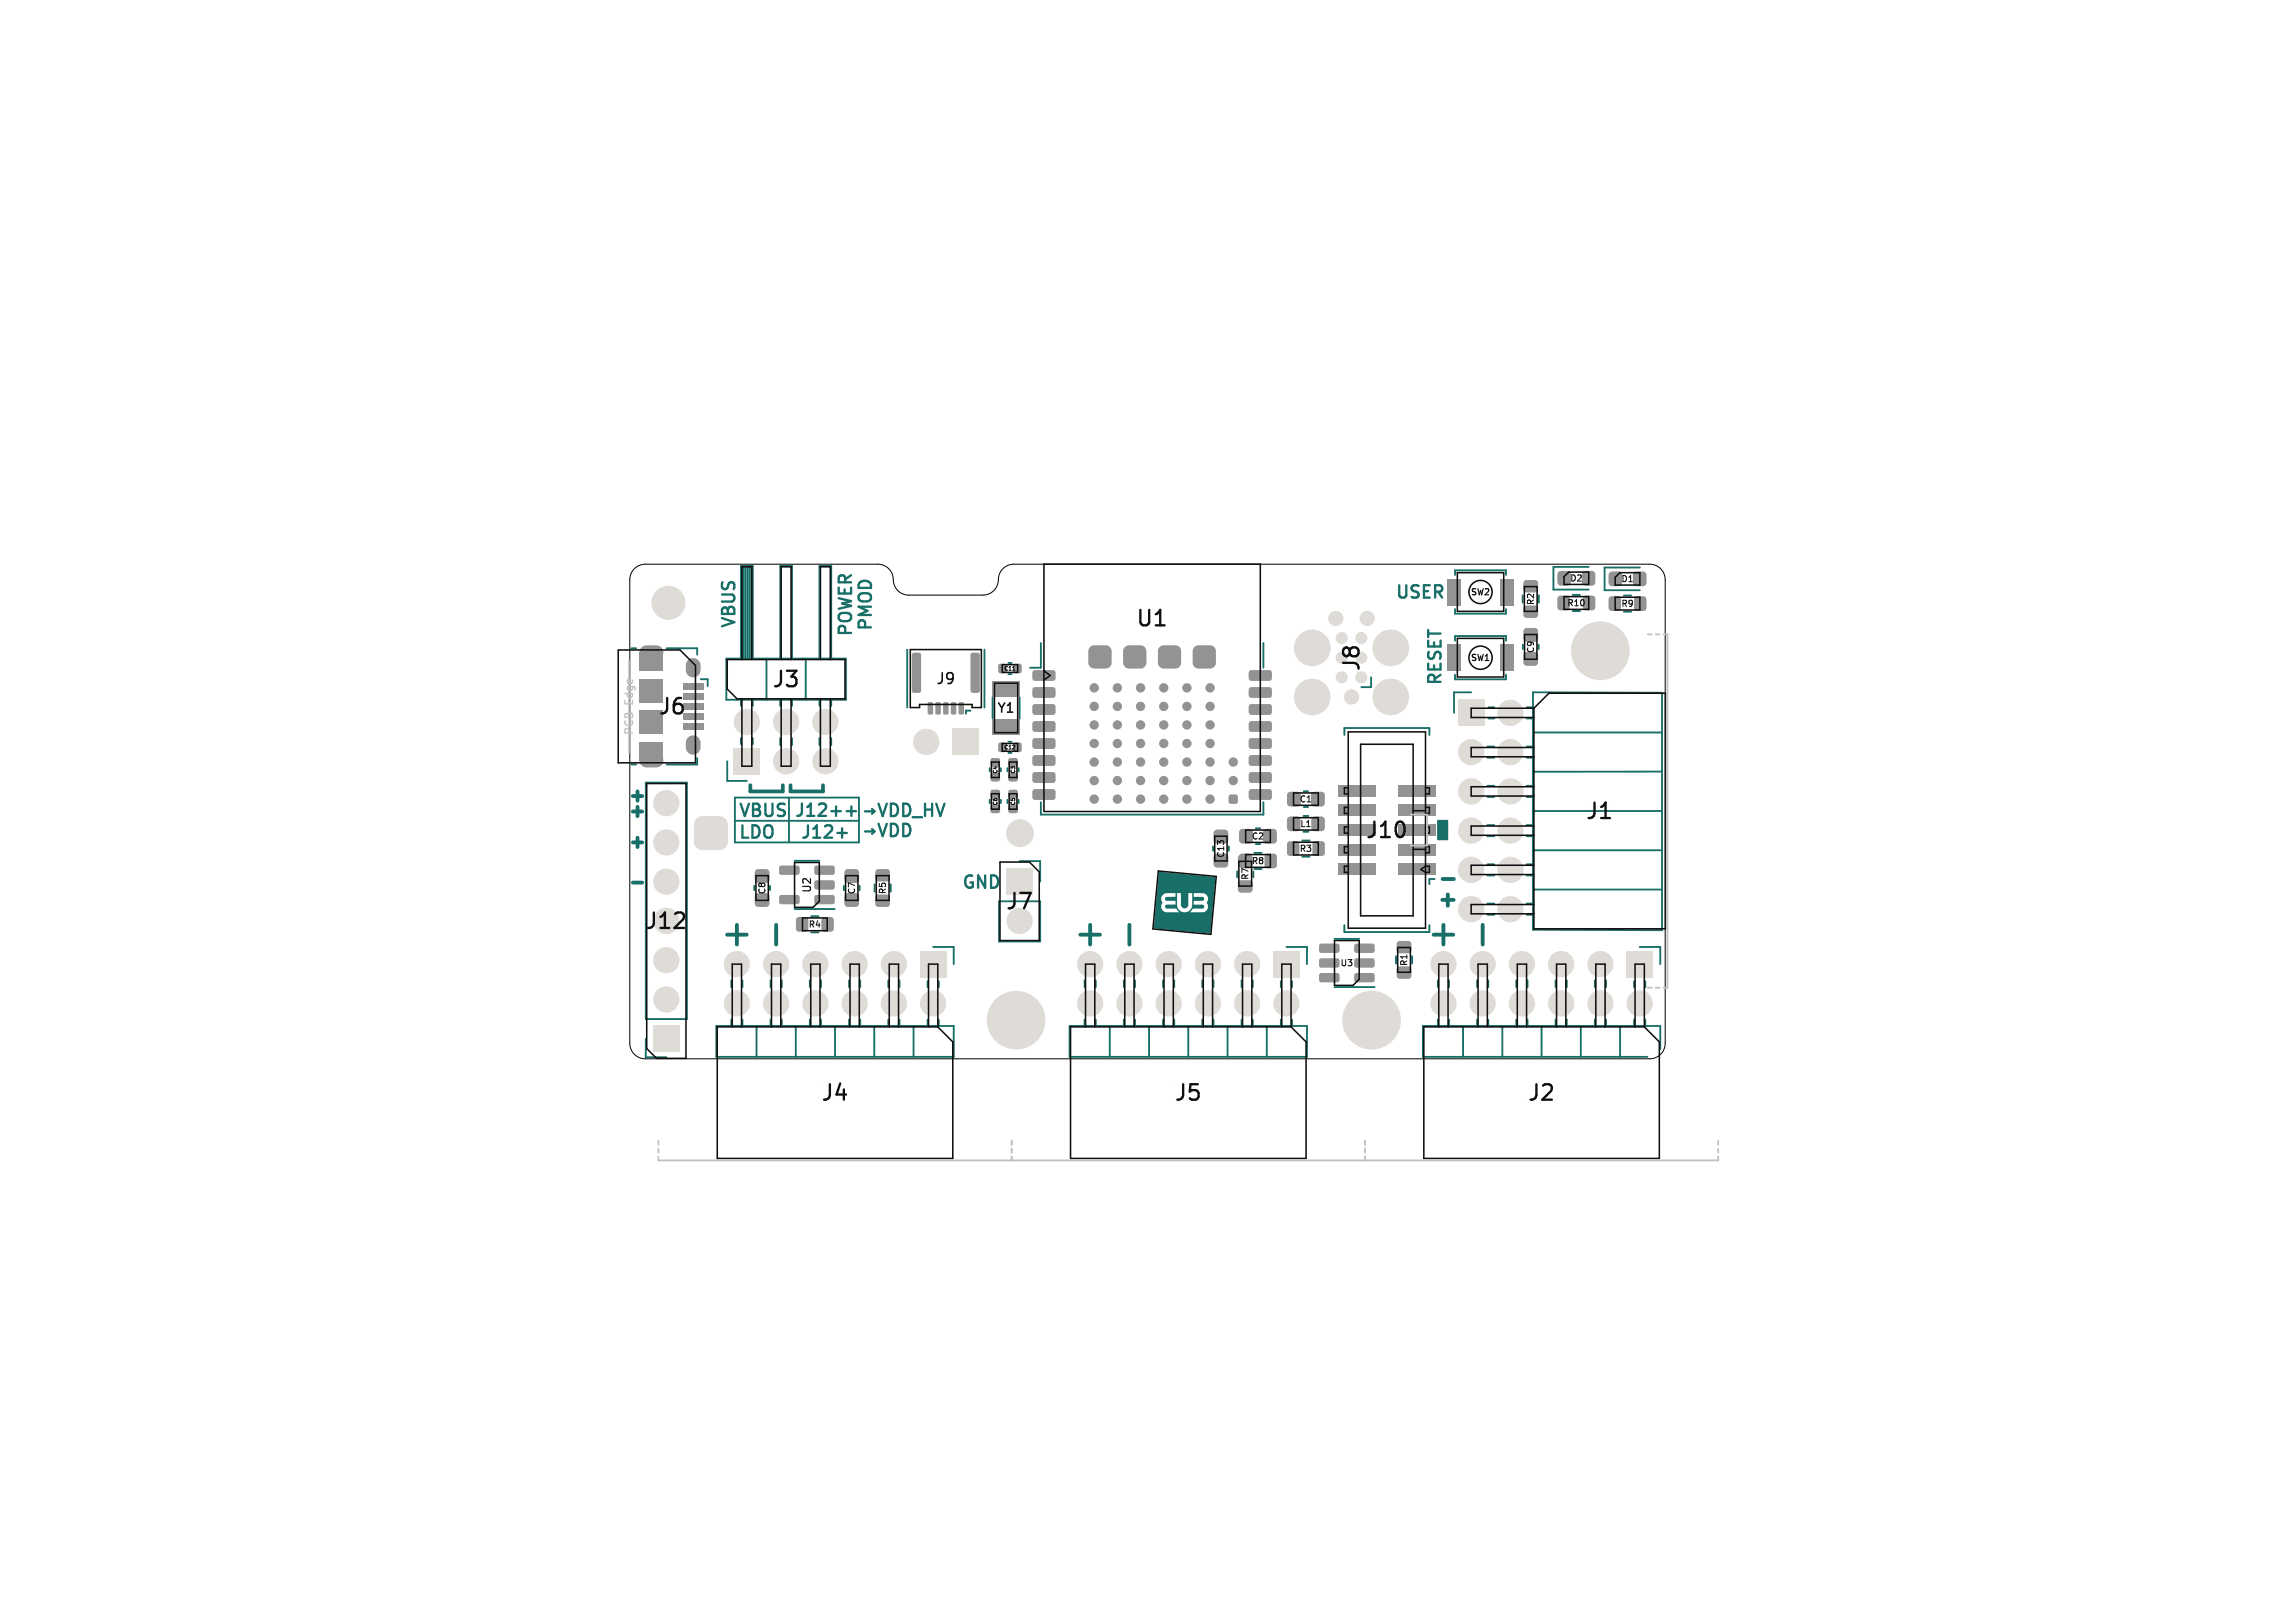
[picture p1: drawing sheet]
<svg xmlns="http://www.w3.org/2000/svg" width="297mm" height="210mm" viewBox="0 0 297 210" stroke-linecap="round" stroke-linejoin="round" font-family="sans-serif">
<defs><g id="words">
<g font-size="2.7" fill="#0f0f0f">
<text x="147.1" y="81">U1</text>
<text x="99.7" y="88.9">J3</text>
<text x="175.9" y="87.1" transform="rotate(-90 175.9 87.1)">J8</text>
<text x="85" y="92.4">J6</text>
<text x="205" y="105.9">J1</text>
<text x="176.5" y="108.4">J10</text>
<text x="129.9" y="117.6">J7</text>
<text x="83.2" y="120.1">J12</text>
<text x="106.1" y="142.4">J4</text>
<text x="151.8" y="142.4">J5</text>
<text x="197.5" y="142.4">J2</text>
</g>
<g font-size="2.1" fill="#176f67">
<text x="180.5" y="77.4">USER</text>
<text x="95.1" y="80.1" transform="rotate(-90 95.1 80.1)">VBUS</text>
<text x="110.2" y="80.7" transform="rotate(-90 110.2 80.7)">POWER</text>
<text x="112.8" y="80.2" transform="rotate(-90 112.8 80.2)">PMOD</text>
<text x="186.5" y="88.8" transform="rotate(-90 186.5 88.8)">RESET</text>
<text x="95.5" y="105.8">VBUS</text>
<text x="102.7" y="105.8">J12++</text>
<text x="111.4" y="105.8">→VDD_HV</text>
<text x="95.5" y="108.6">LDO</text>
<text x="103.5" y="108.6">J12+</text>
<text x="111.4" y="108.4">→VDD</text>
<text x="124.4" y="115.1">GND</text>
</g>
<text font-size="1.9" fill="#0f0f0f" x="121.4" y="88.5">J9</text>
<text font-size="1.6" fill="#0f0f0f" x="129.2" y="92.2">Y1</text>
<g font-size="1.1" fill="#0f0f0f">
<text x="190.1" y="77">S W 2</text>
<text x="203" y="75.2">D 2</text>
<text x="209.6" y="75.3">D 1</text>
<text x="198.5" y="78.5" transform="rotate(-90 198.5 78.5)">R 2</text>
<text x="202.5" y="78.4">R 1 0</text>
<text x="209.6" y="78.5">R 9</text>
<text x="190.1" y="85.5">S W 1</text>
<text x="198.5" y="84.7" transform="rotate(-90 198.5 84.7)">C 9</text>
<text x="168" y="103.8">C 1</text>
<text x="168" y="107">L 1</text>
<text x="161.8" y="108.6">C 2</text>
<text x="161.8" y="111.8">R 8</text>
<text x="168" y="110.2">R 3</text>
<text x="104.4" y="120">R 4</text>
<text x="114.6" y="115.9" transform="rotate(-90 114.6 115.9)">R 5</text>
<text x="161.5" y="114" transform="rotate(-90 161.5 114)">R 7</text>
<text x="173.3" y="125">U 3</text>
<text x="182.1" y="125.2" transform="rotate(-90 182.1 125.2)">R 1</text>
</g>
<g font-size=".7" fill="#0f0f0f">
<text x="130.7" y="86.7">1</text>
<text x="130.7" y="96.9">1</text>
</g>
</g></defs>
<path d="M82.1 73.6l.4-.3 .5-.2 .5-.1h30.1a2 2 0 0 1 2 2 2 2 0 0 0 2 2h9.6a2 2 0 0 0 2-2 2 2 0 0 1 2-2h82.3a2 2 0 0 1 2 2v60a2 2 0 0 1-2 2h-130a2 2 0 0 1-2-2v-60l.1-.5 .2-.5z" fill="none" stroke="#000" stroke-width=".13"/>
<g fill="#dfdcd8">
<path d="M166.7 102.6l.3-.2h.9a.45 .45 0 0 1 .4 .5v1a.45 .45 0 0 1-.4 .4h-.9a.45 .45 0 0 1-.5-.4v-1z" fill-rule="evenodd"/>
<path d="M169.8 102.6l.3-.2h.9a.45 .45 0 0 1 .4 .5v1a.45 .45 0 0 1-.4 .4h-.9a.45 .45 0 0 1-.5-.4v-1z" fill-rule="evenodd"/>
<path d="M194.1 83.4h1.8v3.4h-1.8z" fill-rule="evenodd"/>
<path d="M187.3 83.4h1.8v3.4h-1.8z" fill-rule="evenodd"/>
<path d="M160.5 107.4l.3-.2h.9a.45 .45 0 0 1 .4 .5v1a.45 .45 0 0 1-.4 .4h-.9a.45 .45 0 0 1-.5-.4v-1z" fill-rule="evenodd"/>
<path d="M163.6 107.4l.3-.2h.9a.45 .45 0 0 1 .4 .5v1a.45 .45 0 0 1-.4 .4h-.9a.45 .45 0 0 1-.5-.4v-1z" fill-rule="evenodd"/>
<path d="M130.5 104.2l.2-.1 .9 .1 .1 .2-.1 .7-.2 .1-.9-.1v-.2z" fill-rule="evenodd"/>
<path d="M130.5 102.2h.2h.9l.1 .2-.1 .8-.2 .1-.9-.1v-.2z" fill-rule="evenodd"/>
<path d="M128.2 100.1l.2-.1 .9 .1 .1 .2-.1 .7-.2 .1-.9-.1v-.2z" fill-rule="evenodd"/>
<path d="M128.2 98.1h.2h.9l.1 .2-.1 .8-.2 .1-.9-.1v-.2z" fill-rule="evenodd"/>
<path d="M128.2 104.2l.2-.1 .9 .1 .1 .2-.1 .7-.2 .1-.9-.1v-.2z" fill-rule="evenodd"/>
<path d="M128.2 102.2h.2h.9l.1 .2-.1 .8-.2 .1-.9-.1v-.2z" fill-rule="evenodd"/>
<path d="M130.5 100.1l.2-.1 .9 .1 .1 .2-.1 .7-.2 .1-.9-.1v-.2z" fill-rule="evenodd"/>
<path d="M130.5 98.1h.2h.9l.1 .2-.1 .8-.2 .1-.9-.1v-.2z" fill-rule="evenodd"/>
<path d="M88.3 88.4h2.7v.8h-2.7z" fill-rule="evenodd"/>
<path d="M88.3 89.7h2.7v.8h-2.7z" fill-rule="evenodd"/>
<path d="M88.3 91h2.7v.8h-2.7z" fill-rule="evenodd"/>
<path d="M88.3 92.3h2.7v.8h-2.7z" fill-rule="evenodd"/>
<path d="M88.3 93.6h2.7v.8h-2.7z" fill-rule="evenodd"/>
</g>
<path d="M83.6 84.4h1.4" fill="none" stroke="#dfdcd8" stroke-width="1.8"/>
<path d="M82.7 84.4h3.1v2.4h-3.1z" fill-rule="evenodd" fill="#dfdcd8"/>
<path d="M89.7 86.1v.6" fill="none" stroke="#dfdcd8" stroke-width="1.9"/>
<g fill="#dfdcd8">
<path d="M82.7 87.9h3.1v3h-3.1z" fill-rule="evenodd"/>
<path d="M82.7 91.9h3.1v3h-3.1z" fill-rule="evenodd"/>
</g>
<path d="M89.7 96.1v.6" fill="none" stroke="#dfdcd8" stroke-width="1.9"/>
<path d="M82.7 96h3.1v2.4h-3.1z" fill-rule="evenodd" fill="#dfdcd8"/>
<path d="M83.6 98.4h1.4" fill="none" stroke="#dfdcd8" stroke-width="1.8"/>
<g fill="#dfdcd8">
<path d="M124.1 90.9l.5-.1 .1 .1v1.4l-.1 .1h-.4l-.1-.1z" fill-rule="evenodd"/>
<path d="M123.1 90.9l.5-.1 .1 .1v1.4l-.1 .1h-.4l-.1-.1z" fill-rule="evenodd"/>
<path d="M122.1 90.9l.5-.1 .1 .1v1.4l-.1 .1h-.4l-.1-.1z" fill-rule="evenodd"/>
<path d="M121.1 90.9l.5-.1 .1 .1v1.4l-.1 .1h-.4l-.1-.1z" fill-rule="evenodd"/>
<path d="M120.1 90.9l.5-.1 .1 .1v1.4l-.1 .1h-.4l-.1-.1z" fill-rule="evenodd"/>
<path d="M125.7 84.5l.8-.1 .2 .1 .1 .2v4.6l-.1 .3h-.2h-.7l-.2-.3v-4.6z" fill-rule="evenodd"/>
<path d="M118.1 84.5l.8-.1 .2 .1 .1 .2v4.6l-.1 .3h-.2h-.7l-.2-.3v-4.6z" fill-rule="evenodd"/>
<path d="M109.4 115.7l.3-.2h1a.45 .45 0 0 1 .5 .5v.9a.45 .45 0 0 1-.5 .4h-1a.45 .45 0 0 1-.4-.4v-.9z" fill-rule="evenodd"/>
<path d="M109.4 112.6l.3-.2h1a.45 .45 0 0 1 .5 .5v.9a.45 .45 0 0 1-.5 .4h-1a.45 .45 0 0 1-.4-.4v-.9z" fill-rule="evenodd"/>
<path d="M97.8 115.7l.3-.2h1a.45 .45 0 0 1 .5 .5v.9a.45 .45 0 0 1-.5 .4h-1a.45 .45 0 0 1-.4-.4v-.9z" fill-rule="evenodd"/>
<path d="M97.8 112.6l.3-.2h1a.45 .45 0 0 1 .5 .5v.9a.45 .45 0 0 1-.5 .4h-1a.45 .45 0 0 1-.4-.4v-.9z" fill-rule="evenodd"/>
<path d="M105.5 115.9l.2-.1h2.1l.2 .3v.7l-.3 .2h-2.1l-.2-.3z" fill-rule="evenodd"/>
<path d="M105.5 114l.2-.1h2.1l.2 .3v.7l-.3 .2h-2.1l-.2-.3z" fill-rule="evenodd"/>
<path d="M105.5 112.1l.2-.1h2.1l.2 .3v.7l-.3 .2h-2.1l-.2-.3z" fill-rule="evenodd"/>
<path d="M100.9 112.1l.2-.1h2.2l.2 .3-.1 .7-.2 .2h-2.2l-.2-.3z" fill-rule="evenodd"/>
<path d="M100.9 115.9l.2-.1h2.2l.2 .3-.1 .7-.2 .2h-2.2l-.2-.3z" fill-rule="evenodd"/>
<path d="M131.2 96.2l.2-.1 .7 .1 .1 .1-.1 .9-.2 .1-.7-.1-.1-.2z" fill-rule="evenodd"/>
<path d="M129.2 96.2l.2-.1 .8 .1 .1 .1-.1 .9-.2 .1-.8-.1v-.2z" fill-rule="evenodd"/>
<path d="M84.5 132.7h3.4v3.4h-3.4z" fill-rule="evenodd"/>
<path d="M94.9 96.8h3.4v3.4h-3.4z" fill-rule="evenodd"/>
<path d="M201.7 74l.3-.1h.8a.44 .44 0 0 1 .5 .4v1a.44 .44 0 0 1-.5 .5h-.8a.44 .44 0 0 1-.5-.5v-1z" fill-rule="evenodd"/>
<path d="M204.8 74l.3-.1h.9a.44 .44 0 0 1 .4 .4v1a.44 .44 0 0 1-.4 .5h-.9a.44 .44 0 0 1-.4-.5v-1z" fill-rule="evenodd"/>
<path d="M119 123h3.4v3.4h-3.4z" fill-rule="evenodd"/>
<path d="M210.5 123h3.4v3.4h-3.4z" fill-rule="evenodd"/>
<path d="M197.3 81.4l.3-.2h1a.45 .45 0 0 1 .4 .5v.9a.45 .45 0 0 1-.4 .4h-1a.45 .45 0 0 1-.5-.4v-.9z" fill-rule="evenodd"/>
<path d="M197.3 84.5l.3-.2h1a.45 .45 0 0 1 .4 .5v.9a.45 .45 0 0 1-.4 .4h-1a.45 .45 0 0 1-.5-.4v-.9z" fill-rule="evenodd"/>
<path d="M208.3 74.1l.3-.2h.9a.44 .44 0 0 1 .4 .5v1a.44 .44 0 0 1-.4 .4h-.9a.44 .44 0 0 1-.5-.4v-1z" fill-rule="evenodd"/>
<path d="M211.4 74.1l.3-.2h.9a.44 .44 0 0 1 .4 .5v1a.44 .44 0 0 1-.4 .4h-.9a.44 .44 0 0 1-.4-.4v-1z" fill-rule="evenodd"/>
<path d="M201.6 77.2l.3-.1h.8a.4 .4 0 0 1 .4 .4v1.1a.4 .4 0 0 1-.4 .4h-.8a.4 .4 0 0 1-.4-.4v-1.1z" fill-rule="evenodd"/>
<path d="M204.9 77.2l.3-.1h.8a.4 .4 0 0 1 .4 .4v1.1a.4 .4 0 0 1-.4 .4h-.8a.4 .4 0 0 1-.4-.4v-1.1z" fill-rule="evenodd"/>
<path d="M208.3 77.3l.2-.2h.8a.4 .4 0 0 1 .4 .4v1.1a.4 .4 0 0 1-.4 .4h-.8a.4 .4 0 0 1-.4-.4v-1.1z" fill-rule="evenodd"/>
<path d="M211.6 77.3l.2-.2h.8a.4 .4 0 0 1 .4 .4v1.1a.4 .4 0 0 1-.4 .4h-.8a.4 .4 0 0 1-.4-.4v-1.1z" fill-rule="evenodd"/>
<path d="M131.2 86l.2-.1 .7 .1 .1 .1-.1 .9-.2 .1-.7-.1-.1-.2z" fill-rule="evenodd"/>
<path d="M129.2 86l.2-.1 .8 .1 .1 .1-.1 .9-.2 .1-.8-.1v-.2z" fill-rule="evenodd"/>
<path d="M133.7 86.8l.2-.1h2.3a.35 .35 0 0 1 .4 .3v.7a.35 .35 0 0 1-.4 .4h-2.3a.35 .35 0 0 1-.3-.4v-.7z" fill-rule="evenodd"/>
<path d="M133.7 89l.2-.1h2.3a.35 .35 0 0 1 .4 .3v.7a.35 .35 0 0 1-.4 .4h-2.3a.35 .35 0 0 1-.3-.4v-.7z" fill-rule="evenodd"/>
<path d="M133.7 91.2l.2-.1h2.3a.35 .35 0 0 1 .4 .3v.7a.35 .35 0 0 1-.4 .4h-2.3a.35 .35 0 0 1-.3-.4v-.7z" fill-rule="evenodd"/>
<path d="M133.7 93.4l.2-.1h2.3a.35 .35 0 0 1 .4 .3v.7a.35 .35 0 0 1-.4 .4h-2.3a.35 .35 0 0 1-.3-.4v-.7z" fill-rule="evenodd"/>
<path d="M133.7 95.6l.2-.1h2.3a.35 .35 0 0 1 .4 .3v.7a.35 .35 0 0 1-.4 .4h-2.3a.35 .35 0 0 1-.3-.4v-.7z" fill-rule="evenodd"/>
<path d="M133.7 97.8l.2-.1h2.3a.35 .35 0 0 1 .4 .3v.7a.35 .35 0 0 1-.4 .4h-2.3a.35 .35 0 0 1-.3-.4v-.7z" fill-rule="evenodd"/>
<path d="M133.7 100l.2-.1h2.3a.35 .35 0 0 1 .4 .3v.7a.35 .35 0 0 1-.4 .4h-2.3a.35 .35 0 0 1-.3-.4v-.7z" fill-rule="evenodd"/>
<path d="M133.7 102.2l.2-.1h2.3a.35 .35 0 0 1 .4 .3v.7a.35 .35 0 0 1-.4 .4h-2.3a.35 .35 0 0 1-.3-.4v-.7z" fill-rule="evenodd"/>
<path d="M161.7 102.2l.2-.1h2.3a.35 .35 0 0 1 .4 .3v.7a.35 .35 0 0 1-.4 .4h-2.3a.35 .35 0 0 1-.3-.4v-.7z" fill-rule="evenodd"/>
<path d="M161.7 100l.2-.1h2.3a.35 .35 0 0 1 .4 .3v.7a.35 .35 0 0 1-.4 .4h-2.3a.35 .35 0 0 1-.3-.4v-.7z" fill-rule="evenodd"/>
<path d="M161.7 97.8l.2-.1h2.3a.35 .35 0 0 1 .4 .3v.7a.35 .35 0 0 1-.4 .4h-2.3a.35 .35 0 0 1-.3-.4v-.7z" fill-rule="evenodd"/>
<path d="M161.7 95.6l.2-.1h2.3a.35 .35 0 0 1 .4 .3v.7a.35 .35 0 0 1-.4 .4h-2.3a.35 .35 0 0 1-.3-.4v-.7z" fill-rule="evenodd"/>
<path d="M161.7 93.4l.2-.1h2.3a.35 .35 0 0 1 .4 .3v.7a.35 .35 0 0 1-.4 .4h-2.3a.35 .35 0 0 1-.3-.4v-.7z" fill-rule="evenodd"/>
<path d="M161.7 91.2l.2-.1h2.3a.35 .35 0 0 1 .4 .3v.7a.35 .35 0 0 1-.4 .4h-2.3a.35 .35 0 0 1-.3-.4v-.7z" fill-rule="evenodd"/>
<path d="M161.7 89l.2-.1h2.3a.35 .35 0 0 1 .4 .3v.7a.35 .35 0 0 1-.4 .4h-2.3a.35 .35 0 0 1-.3-.4v-.7z" fill-rule="evenodd"/>
<path d="M161.7 86.8l.2-.1h2.3a.35 .35 0 0 1 .4 .3v.7a.35 .35 0 0 1-.4 .4h-2.3a.35 .35 0 0 1-.3-.4v-.7z" fill-rule="evenodd"/>
<path d="M141 83.8l.4-.3h1.7a.75 .75 0 0 1 .7 .7v1.5a.75 .75 0 0 1-.7 .8h-1.5a.75 .75 0 0 1-.8-.8v-1.5z" fill-rule="evenodd"/>
<path d="M145.5 83.8l.4-.3h1.7a.75 .75 0 0 1 .7 .7v1.5a.75 .75 0 0 1-.7 .8h-1.5a.75 .75 0 0 1-.8-.8v-1.5z" fill-rule="evenodd"/>
<path d="M150 83.8l.4-.3h1.7a.75 .75 0 0 1 .7 .7v1.5a.75 .75 0 0 1-.7 .8h-1.5a.75 .75 0 0 1-.8-.8v-1.5z" fill-rule="evenodd"/>
<path d="M154.5 83.8l.4-.3h1.7a.75 .75 0 0 1 .7 .7v1.5a.75 .75 0 0 1-.7 .8h-1.5a.75 .75 0 0 1-.8-.8v-1.5z" fill-rule="evenodd"/>
<path d="M159.1 102.9l.2-.1 .8 .1 .1 .2-.1 .8-.2 .1-.8-.1-.1-.2z" fill-rule="evenodd"/>
<path d="M166.7 105.8l.3-.2h.8a.44 .44 0 0 1 .5 .5v1a.44 .44 0 0 1-.5 .4h-.8a.44 .44 0 0 1-.5-.4v-1z" fill-rule="evenodd"/>
<path d="M169.8 105.8l.3-.2h.9a.44 .44 0 0 1 .4 .5v1a.44 .44 0 0 1-.4 .4h-.9a.44 .44 0 0 1-.4-.4v-1z" fill-rule="evenodd"/>
<path d="M166.6 109l.3-.2h.8a.4 .4 0 0 1 .4 .4v1.1a.4 .4 0 0 1-.4 .4h-.8a.4 .4 0 0 1-.4-.4v-1.1z" fill-rule="evenodd"/>
<path d="M169.9 109l.3-.2h.8a.4 .4 0 0 1 .4 .4v1.1a.4 .4 0 0 1-.4 .4h-.8a.4 .4 0 0 1-.4-.4v-1.1z" fill-rule="evenodd"/>
<path d="M180.8 125.2l.3-.2h1.1a.4 .4 0 0 1 .4 .4v.8a.4 .4 0 0 1-.4 .4h-1.1a.4 .4 0 0 1-.4-.4v-.8z" fill-rule="evenodd"/>
<path d="M180.8 121.9l.3-.2h1.1a.4 .4 0 0 1 .4 .4v.8a.4 .4 0 0 1-.4 .4h-1.1a.4 .4 0 0 1-.4-.4v-.8z" fill-rule="evenodd"/>
<path d="M113.4 112.6l.3-.2h1.1a.4 .4 0 0 1 .4 .4v.8a.4 .4 0 0 1-.4 .4h-1.1a.4 .4 0 0 1-.4-.4v-.8z" fill-rule="evenodd"/>
<path d="M113.4 115.9l.3-.2h1.1a.4 .4 0 0 1 .4 .4v.8a.4 .4 0 0 1-.4 .4h-1.1a.4 .4 0 0 1-.4-.4v-.8z" fill-rule="evenodd"/>
<path d="M160.3 110.7l.3-.1h1.1a.4 .4 0 0 1 .4 .4v.8a.4 .4 0 0 1-.4 .4h-1.1a.4 .4 0 0 1-.4-.4v-.8z" fill-rule="evenodd"/>
<path d="M160.3 114l.3-.1h1.1a.4 .4 0 0 1 .4 .4v.8a.4 .4 0 0 1-.4 .4h-1.1a.4 .4 0 0 1-.4-.4v-.8z" fill-rule="evenodd"/>
<path d="M197.2 78.5l.3-.2h1.1a.4 .4 0 0 1 .4 .4v.8a.4 .4 0 0 1-.4 .4h-1.1a.4 .4 0 0 1-.4-.4v-.8z" fill-rule="evenodd"/>
<path d="M197.2 75.2l.3-.2h1.1a.4 .4 0 0 1 .4 .4v.8a.4 .4 0 0 1-.4 .4h-1.1a.4 .4 0 0 1-.4-.4v-.8z" fill-rule="evenodd"/>
<path d="M187.3 74.9h1.8v3.4h-1.8z" fill-rule="evenodd"/>
<path d="M194.1 74.9h1.8v3.4h-1.8z" fill-rule="evenodd"/>
<path d="M128.4 88.1h3.6v2h-3.6z" fill-rule="evenodd"/>
<path d="M128.4 93.1h3.6v2h-3.6z" fill-rule="evenodd"/>
<path d="M181 111.7h4.8v1.5h-4.8z" fill-rule="evenodd"/>
<path d="M173.2 111.7h4.8v1.5h-4.8z" fill-rule="evenodd"/>
<path d="M181 109.2h4.8v1.5h-4.8z" fill-rule="evenodd"/>
<path d="M173.2 109.2h4.8v1.5h-4.8z" fill-rule="evenodd"/>
<path d="M181 106.6h4.8v1.5h-4.8z" fill-rule="evenodd"/>
<path d="M173.2 106.6h4.8v1.5h-4.8z" fill-rule="evenodd"/>
<path d="M181 104.1h4.8v1.5h-4.8z" fill-rule="evenodd"/>
<path d="M173.2 104.1h4.8v1.5h-4.8z" fill-rule="evenodd"/>
<path d="M181 101.6h4.8v1.4h-4.8z" fill-rule="evenodd"/>
<path d="M173.2 101.6h4.8v1.4h-4.8z" fill-rule="evenodd"/>
<path d="M188.7 90.5h3.4v3.4h-3.4z" fill-rule="evenodd"/>
<path d="M130.2 112.4h3.4v3.4h-3.4z" fill-rule="evenodd"/>
<path d="M157.2 107.5l.3-.2h1a.45 .45 0 0 1 .4 .5v.9a.45 .45 0 0 1-.4 .4h-1a.45 .45 0 0 1-.5-.4v-.9z" fill-rule="evenodd"/>
<path d="M157.2 110.6l.3-.2h1a.45 .45 0 0 1 .4 .5v.9a.45 .45 0 0 1-.4 .4h-1a.45 .45 0 0 1-.5-.4v-.9z" fill-rule="evenodd"/>
<path d="M164.8 123h3.4v3.4h-3.4z" fill-rule="evenodd"/>
<path d="M106.4 118.8l.3-.2h.8a.4 .4 0 0 1 .4 .4v1.1a.4 .4 0 0 1-.4 .4h-.8a.4 .4 0 0 1-.4-.4v-1.1z" fill-rule="evenodd"/>
<path d="M103.1 118.8l.3-.2h.8a.4 .4 0 0 1 .4 .4v1.1a.4 .4 0 0 1-.4 .4h-.8a.4 .4 0 0 1-.4-.4v-1.1z" fill-rule="evenodd"/>
<path d="M163.7 110.6l.3-.2h.8a.4 .4 0 0 1 .4 .4v1.1a.4 .4 0 0 1-.4 .4h-.8a.4 .4 0 0 1-.4-.4v-1.1z" fill-rule="evenodd"/>
<path d="M160.4 110.6l.3-.2h.8a.4 .4 0 0 1 .4 .4v1.1a.4 .4 0 0 1-.4 .4h-.8a.4 .4 0 0 1-.4-.4v-1.1z" fill-rule="evenodd"/>
<path d="M175.3 126l.2-.1h2.2l.2 .3v.7l-.3 .2h-2.2l-.2-.3z" fill-rule="evenodd"/>
<path d="M175.3 124.1l.2-.1h2.2l.2 .3v.7l-.3 .2h-2.2l-.2-.3z" fill-rule="evenodd"/>
<path d="M175.3 122.2l.2-.1h2.2l.2 .3v.7l-.3 .2h-2.2l-.2-.3z" fill-rule="evenodd"/>
<path d="M170.8 122.2l.2-.1h2.1l.2 .3v.7l-.3 .2h-2.1l-.2-.3z" fill-rule="evenodd"/>
<path d="M170.8 124.1l.2-.1h2.1l.2 .3v.7l-.3 .2h-2.1l-.2-.3z" fill-rule="evenodd"/>
<path d="M170.8 126l.2-.1h2.1l.2 .3v.7l-.3 .2h-2.1l-.2-.3z" fill-rule="evenodd"/>
<path d="M123.2 94.3h3.4v3.4h-3.4z" fill-rule="evenodd"/>
<path d="M90.1 105.9l.3-.2 .5-.1h2.2a1.1 1.1 0 0 1 1.1 1.1v2.2a1.1 1.1 0 0 1-1.1 1.1h-2.2a1.1 1.1 0 0 1-1.1-1.1v-2.2l.1-.6z" fill-rule="evenodd"/>
</g>
<g fill="#dfdcd8">
<circle cx="86.2" cy="129.3" r="1.7"/>
<circle cx="86.2" cy="124.2" r="1.7"/>
<circle cx="86.2" cy="114.1" r="1.7"/>
<circle cx="86.2" cy="109" r="1.7"/>
<circle cx="86.2" cy="103.9" r="1.7"/>
<circle cx="96.6" cy="93.4" r="1.7"/>
<circle cx="101.7" cy="98.5" r="1.7"/>
<circle cx="101.7" cy="93.4" r="1.7"/>
<circle cx="106.8" cy="98.5" r="1.7"/>
<circle cx="106.8" cy="93.4" r="1.7"/>
<circle cx="169.8" cy="90.2" r="2.37"/>
<circle cx="174.9" cy="90.2" r=".99"/>
<circle cx="180" cy="90.2" r="2.37"/>
<circle cx="169.8" cy="83.8" r="2.37"/>
<circle cx="180" cy="83.8" r="2.37"/>
<circle cx="172.8" cy="80" r=".99"/>
<circle cx="176.9" cy="80" r=".99"/>
<circle cx="176.1" cy="87.6" r=".79"/>
<circle cx="173.6" cy="87.6" r=".79"/>
<circle cx="176.1" cy="85.1" r=".79"/>
<circle cx="173.6" cy="85.1" r=".79"/>
<circle cx="176.1" cy="82.6" r=".79"/>
<circle cx="173.6" cy="82.6" r=".79"/>
<circle cx="115.7" cy="124.7" r="1.7"/>
<circle cx="110.6" cy="124.7" r="1.7"/>
<circle cx="105.5" cy="124.7" r="1.7"/>
<circle cx="100.4" cy="124.7" r="1.7"/>
<circle cx="95.4" cy="124.7" r="1.7"/>
<circle cx="120.7" cy="129.8" r="1.7"/>
<circle cx="115.7" cy="129.8" r="1.7"/>
<circle cx="110.6" cy="129.8" r="1.7"/>
<circle cx="105.5" cy="129.8" r="1.7"/>
<circle cx="100.4" cy="129.8" r="1.7"/>
<circle cx="95.4" cy="129.8" r="1.7"/>
<circle cx="207.1" cy="124.7" r="1.7"/>
<circle cx="202" cy="124.7" r="1.7"/>
<circle cx="196.9" cy="124.7" r="1.7"/>
<circle cx="191.9" cy="124.7" r="1.7"/>
<circle cx="186.8" cy="124.7" r="1.7"/>
<circle cx="212.2" cy="129.8" r="1.7"/>
<circle cx="207.1" cy="129.8" r="1.7"/>
<circle cx="202" cy="129.8" r="1.7"/>
<circle cx="196.9" cy="129.8" r="1.7"/>
<circle cx="191.9" cy="129.8" r="1.7"/>
<circle cx="186.8" cy="129.8" r="1.7"/>
<circle cx="144.6" cy="89" r=".6"/>
<circle cx="144.6" cy="91.4" r=".6"/>
<circle cx="144.6" cy="93.8" r=".6"/>
<circle cx="144.6" cy="96.2" r=".6"/>
<circle cx="144.6" cy="98.6" r=".6"/>
<circle cx="144.6" cy="101" r=".6"/>
<circle cx="144.6" cy="103.4" r=".6"/>
<circle cx="147.6" cy="89" r=".6"/>
<circle cx="147.6" cy="91.4" r=".6"/>
<circle cx="147.6" cy="93.8" r=".6"/>
<circle cx="147.6" cy="96.2" r=".6"/>
<circle cx="147.6" cy="98.6" r=".6"/>
<circle cx="147.6" cy="101" r=".6"/>
<circle cx="147.6" cy="103.4" r=".6"/>
<circle cx="150.6" cy="89" r=".6"/>
<circle cx="150.6" cy="91.4" r=".6"/>
<circle cx="150.6" cy="93.8" r=".6"/>
<circle cx="150.6" cy="96.2" r=".6"/>
<circle cx="150.6" cy="98.6" r=".6"/>
<circle cx="150.6" cy="101" r=".6"/>
<circle cx="150.6" cy="103.4" r=".6"/>
<circle cx="153.6" cy="89" r=".6"/>
<circle cx="153.6" cy="91.4" r=".6"/>
<circle cx="153.6" cy="93.8" r=".6"/>
<circle cx="153.6" cy="96.2" r=".6"/>
<circle cx="153.6" cy="98.6" r=".6"/>
<circle cx="153.6" cy="101" r=".6"/>
<circle cx="153.6" cy="103.4" r=".6"/>
<circle cx="156.6" cy="89" r=".6"/>
<circle cx="156.6" cy="91.4" r=".6"/>
<circle cx="156.6" cy="93.8" r=".6"/>
<circle cx="156.6" cy="96.2" r=".6"/>
<circle cx="156.6" cy="98.6" r=".6"/>
<circle cx="156.6" cy="101" r=".6"/>
<circle cx="156.6" cy="103.4" r=".6"/>
<circle cx="159.6" cy="98.6" r=".6"/>
<circle cx="159.6" cy="101" r=".6"/>
<circle cx="141.6" cy="89" r=".6"/>
<circle cx="141.6" cy="91.4" r=".6"/>
<circle cx="141.6" cy="93.8" r=".6"/>
<circle cx="141.6" cy="96.2" r=".6"/>
<circle cx="141.6" cy="98.6" r=".6"/>
<circle cx="141.6" cy="101" r=".6"/>
<circle cx="141.6" cy="103.4" r=".6"/>
<circle cx="190.4" cy="97.3" r="1.7"/>
<circle cx="190.4" cy="102.4" r="1.7"/>
<circle cx="190.4" cy="107.5" r="1.7"/>
<circle cx="190.4" cy="112.5" r="1.7"/>
<circle cx="190.4" cy="117.6" r="1.7"/>
<circle cx="195.4" cy="92.2" r="1.7"/>
<circle cx="195.4" cy="97.3" r="1.7"/>
<circle cx="195.4" cy="102.4" r="1.7"/>
<circle cx="195.4" cy="107.5" r="1.7"/>
<circle cx="195.4" cy="112.5" r="1.7"/>
<circle cx="195.4" cy="117.6" r="1.7"/>
<circle cx="131.9" cy="119.1" r="1.7"/>
<circle cx="161.4" cy="124.7" r="1.7"/>
<circle cx="156.3" cy="124.7" r="1.7"/>
<circle cx="151.2" cy="124.7" r="1.7"/>
<circle cx="146.1" cy="124.7" r="1.7"/>
<circle cx="141.1" cy="124.7" r="1.7"/>
<circle cx="166.5" cy="129.8" r="1.7"/>
<circle cx="161.4" cy="129.8" r="1.7"/>
<circle cx="156.3" cy="129.8" r="1.7"/>
<circle cx="151.2" cy="129.8" r="1.7"/>
<circle cx="146.1" cy="129.8" r="1.7"/>
<circle cx="141.1" cy="129.8" r="1.7"/>
<circle cx="177.5" cy="132" r="3.8"/>
<circle cx="207.1" cy="84.2" r="3.8"/>
<circle cx="131.5" cy="132" r="3.8"/>
<circle cx="86.5" cy="78" r="2.2"/>
<circle cx="119.9" cy="96" r="1.7"/>
<circle cx="132" cy="107.8" r="1.8"/>
</g>
<g fill="#939393">
<path d="M166.7 102.6l.3-.2h.9a.45 .45 0 0 1 .4 .5v1a.45 .45 0 0 1-.4 .4h-.9a.45 .45 0 0 1-.5-.4v-1z" fill-rule="evenodd"/>
<path d="M169.8 102.6l.3-.2h.9a.45 .45 0 0 1 .4 .5v1a.45 .45 0 0 1-.4 .4h-.9a.45 .45 0 0 1-.5-.4v-1z" fill-rule="evenodd"/>
<path d="M194.1 83.4h1.8v3.4h-1.8z" fill-rule="evenodd"/>
<path d="M187.3 83.4h1.8v3.4h-1.8z" fill-rule="evenodd"/>
<path d="M160.5 107.4l.3-.2h.9a.45 .45 0 0 1 .4 .5v1a.45 .45 0 0 1-.4 .4h-.9a.45 .45 0 0 1-.5-.4v-1z" fill-rule="evenodd"/>
<path d="M163.6 107.4l.3-.2h.9a.45 .45 0 0 1 .4 .5v1a.45 .45 0 0 1-.4 .4h-.9a.45 .45 0 0 1-.5-.4v-1z" fill-rule="evenodd"/>
<path d="M130.5 104.2l.2-.1 .9 .1 .1 .2-.1 .7-.2 .1-.9-.1v-.2z" fill-rule="evenodd"/>
<path d="M130.5 102.2h.2h.9l.1 .2-.1 .8-.2 .1-.9-.1v-.2z" fill-rule="evenodd"/>
<path d="M128.2 100.1l.2-.1 .9 .1 .1 .2-.1 .7-.2 .1-.9-.1v-.2z" fill-rule="evenodd"/>
<path d="M128.2 98.1h.2h.9l.1 .2-.1 .8-.2 .1-.9-.1v-.2z" fill-rule="evenodd"/>
<path d="M128.2 104.2l.2-.1 .9 .1 .1 .2-.1 .7-.2 .1-.9-.1v-.2z" fill-rule="evenodd"/>
<path d="M128.2 102.2h.2h.9l.1 .2-.1 .8-.2 .1-.9-.1v-.2z" fill-rule="evenodd"/>
<path d="M130.5 100.1l.2-.1 .9 .1 .1 .2-.1 .7-.2 .1-.9-.1v-.2z" fill-rule="evenodd"/>
<path d="M130.5 98.1h.2h.9l.1 .2-.1 .8-.2 .1-.9-.1v-.2z" fill-rule="evenodd"/>
</g>
<path d="M83.6 84.4h1.4M83.6 98.4h1.4" fill="none" stroke="#939393" stroke-width="1.8"/>
<path d="M89.7 86.1v.6M89.7 96.1v.6" fill="none" stroke="#939393" stroke-width="1.9"/>
<g fill="#939393">
<path d="M88.3 88.4h2.7v.8h-2.7z" fill-rule="evenodd"/>
<path d="M88.3 89.7h2.7v.8h-2.7z" fill-rule="evenodd"/>
<path d="M88.3 91h2.7v.8h-2.7z" fill-rule="evenodd"/>
<path d="M88.3 92.3h2.7v.8h-2.7z" fill-rule="evenodd"/>
<path d="M88.3 93.6h2.7v.8h-2.7z" fill-rule="evenodd"/>
<path d="M82.7 84.4h3.1v2.4h-3.1z" fill-rule="evenodd"/>
<path d="M82.7 87.9h3.1v3h-3.1z" fill-rule="evenodd"/>
<path d="M82.7 91.9h3.1v3h-3.1z" fill-rule="evenodd"/>
<path d="M82.7 96h3.1v2.4h-3.1z" fill-rule="evenodd"/>
<path d="M124.1 90.9l.5-.1 .1 .1v1.4l-.1 .1h-.4l-.1-.1z" fill-rule="evenodd"/>
<path d="M123.1 90.9l.5-.1 .1 .1v1.4l-.1 .1h-.4l-.1-.1z" fill-rule="evenodd"/>
<path d="M122.1 90.9l.5-.1 .1 .1v1.4l-.1 .1h-.4l-.1-.1z" fill-rule="evenodd"/>
<path d="M121.1 90.9l.5-.1 .1 .1v1.4l-.1 .1h-.4l-.1-.1z" fill-rule="evenodd"/>
<path d="M120.1 90.9l.5-.1 .1 .1v1.4l-.1 .1h-.4l-.1-.1z" fill-rule="evenodd"/>
<path d="M125.7 84.5l.8-.1 .2 .1 .1 .2v4.6l-.1 .3h-.2h-.7l-.2-.3v-4.6z" fill-rule="evenodd"/>
<path d="M118.1 84.5l.8-.1 .2 .1 .1 .2v4.6l-.1 .3h-.2h-.7l-.2-.3v-4.6z" fill-rule="evenodd"/>
<path d="M109.4 115.7l.3-.2h1a.45 .45 0 0 1 .5 .5v.9a.45 .45 0 0 1-.5 .4h-1a.45 .45 0 0 1-.4-.4v-.9z" fill-rule="evenodd"/>
<path d="M109.4 112.6l.3-.2h1a.45 .45 0 0 1 .5 .5v.9a.45 .45 0 0 1-.5 .4h-1a.45 .45 0 0 1-.4-.4v-.9z" fill-rule="evenodd"/>
<path d="M97.8 115.7l.3-.2h1a.45 .45 0 0 1 .5 .5v.9a.45 .45 0 0 1-.5 .4h-1a.45 .45 0 0 1-.4-.4v-.9z" fill-rule="evenodd"/>
<path d="M97.8 112.6l.3-.2h1a.45 .45 0 0 1 .5 .5v.9a.45 .45 0 0 1-.5 .4h-1a.45 .45 0 0 1-.4-.4v-.9z" fill-rule="evenodd"/>
<path d="M105.5 115.9l.2-.1h2.1l.2 .3v.7l-.3 .2h-2.1l-.2-.3z" fill-rule="evenodd"/>
<path d="M105.5 114l.2-.1h2.1l.2 .3v.7l-.3 .2h-2.1l-.2-.3z" fill-rule="evenodd"/>
<path d="M105.5 112.1l.2-.1h2.1l.2 .3v.7l-.3 .2h-2.1l-.2-.3z" fill-rule="evenodd"/>
<path d="M100.9 112.1l.2-.1h2.2l.2 .3-.1 .7-.2 .2h-2.2l-.2-.3z" fill-rule="evenodd"/>
<path d="M100.9 115.9l.2-.1h2.2l.2 .3-.1 .7-.2 .2h-2.2l-.2-.3z" fill-rule="evenodd"/>
<path d="M131.2 96.2l.2-.1 .7 .1 .1 .1-.1 .9-.2 .1-.7-.1-.1-.2z" fill-rule="evenodd"/>
<path d="M129.2 96.2l.2-.1 .8 .1 .1 .1-.1 .9-.2 .1-.8-.1v-.2z" fill-rule="evenodd"/>
<path d="M201.7 74l.3-.1h.8a.44 .44 0 0 1 .5 .4v1a.44 .44 0 0 1-.5 .5h-.8a.44 .44 0 0 1-.5-.5v-1z" fill-rule="evenodd"/>
<path d="M204.8 74l.3-.1h.9a.44 .44 0 0 1 .4 .4v1a.44 .44 0 0 1-.4 .5h-.9a.44 .44 0 0 1-.4-.5v-1z" fill-rule="evenodd"/>
<path d="M197.3 81.4l.3-.2h1a.45 .45 0 0 1 .4 .5v.9a.45 .45 0 0 1-.4 .4h-1a.45 .45 0 0 1-.5-.4v-.9z" fill-rule="evenodd"/>
<path d="M197.3 84.5l.3-.2h1a.45 .45 0 0 1 .4 .5v.9a.45 .45 0 0 1-.4 .4h-1a.45 .45 0 0 1-.5-.4v-.9z" fill-rule="evenodd"/>
<path d="M208.3 74.1l.3-.2h.9a.44 .44 0 0 1 .4 .5v1a.44 .44 0 0 1-.4 .4h-.9a.44 .44 0 0 1-.5-.4v-1z" fill-rule="evenodd"/>
<path d="M211.4 74.1l.3-.2h.9a.44 .44 0 0 1 .4 .5v1a.44 .44 0 0 1-.4 .4h-.9a.44 .44 0 0 1-.4-.4v-1z" fill-rule="evenodd"/>
<path d="M201.6 77.2l.3-.1h.8a.4 .4 0 0 1 .4 .4v1.1a.4 .4 0 0 1-.4 .4h-.8a.4 .4 0 0 1-.4-.4v-1.1z" fill-rule="evenodd"/>
<path d="M204.9 77.2l.3-.1h.8a.4 .4 0 0 1 .4 .4v1.1a.4 .4 0 0 1-.4 .4h-.8a.4 .4 0 0 1-.4-.4v-1.1z" fill-rule="evenodd"/>
<path d="M208.3 77.3l.2-.2h.8a.4 .4 0 0 1 .4 .4v1.1a.4 .4 0 0 1-.4 .4h-.8a.4 .4 0 0 1-.4-.4v-1.1z" fill-rule="evenodd"/>
<path d="M211.6 77.3l.2-.2h.8a.4 .4 0 0 1 .4 .4v1.1a.4 .4 0 0 1-.4 .4h-.8a.4 .4 0 0 1-.4-.4v-1.1z" fill-rule="evenodd"/>
<path d="M131.2 86l.2-.1 .7 .1 .1 .1-.1 .9-.2 .1-.7-.1-.1-.2z" fill-rule="evenodd"/>
<path d="M129.2 86l.2-.1 .8 .1 .1 .1-.1 .9-.2 .1-.8-.1v-.2z" fill-rule="evenodd"/>
<path d="M133.7 86.8l.2-.1h2.3a.35 .35 0 0 1 .4 .3v.7a.35 .35 0 0 1-.4 .4h-2.3a.35 .35 0 0 1-.3-.4v-.7z" fill-rule="evenodd"/>
<path d="M133.7 89l.2-.1h2.3a.35 .35 0 0 1 .4 .3v.7a.35 .35 0 0 1-.4 .4h-2.3a.35 .35 0 0 1-.3-.4v-.7z" fill-rule="evenodd"/>
<path d="M133.7 91.2l.2-.1h2.3a.35 .35 0 0 1 .4 .3v.7a.35 .35 0 0 1-.4 .4h-2.3a.35 .35 0 0 1-.3-.4v-.7z" fill-rule="evenodd"/>
<path d="M133.7 93.4l.2-.1h2.3a.35 .35 0 0 1 .4 .3v.7a.35 .35 0 0 1-.4 .4h-2.3a.35 .35 0 0 1-.3-.4v-.7z" fill-rule="evenodd"/>
<path d="M133.7 95.6l.2-.1h2.3a.35 .35 0 0 1 .4 .3v.7a.35 .35 0 0 1-.4 .4h-2.3a.35 .35 0 0 1-.3-.4v-.7z" fill-rule="evenodd"/>
<path d="M133.7 97.8l.2-.1h2.3a.35 .35 0 0 1 .4 .3v.7a.35 .35 0 0 1-.4 .4h-2.3a.35 .35 0 0 1-.3-.4v-.7z" fill-rule="evenodd"/>
<path d="M133.7 100l.2-.1h2.3a.35 .35 0 0 1 .4 .3v.7a.35 .35 0 0 1-.4 .4h-2.3a.35 .35 0 0 1-.3-.4v-.7z" fill-rule="evenodd"/>
<path d="M133.7 102.2l.2-.1h2.3a.35 .35 0 0 1 .4 .3v.7a.35 .35 0 0 1-.4 .4h-2.3a.35 .35 0 0 1-.3-.4v-.7z" fill-rule="evenodd"/>
<path d="M161.7 102.2l.2-.1h2.3a.35 .35 0 0 1 .4 .3v.7a.35 .35 0 0 1-.4 .4h-2.3a.35 .35 0 0 1-.3-.4v-.7z" fill-rule="evenodd"/>
<path d="M161.7 100l.2-.1h2.3a.35 .35 0 0 1 .4 .3v.7a.35 .35 0 0 1-.4 .4h-2.3a.35 .35 0 0 1-.3-.4v-.7z" fill-rule="evenodd"/>
<path d="M161.7 97.8l.2-.1h2.3a.35 .35 0 0 1 .4 .3v.7a.35 .35 0 0 1-.4 .4h-2.3a.35 .35 0 0 1-.3-.4v-.7z" fill-rule="evenodd"/>
<path d="M161.7 95.6l.2-.1h2.3a.35 .35 0 0 1 .4 .3v.7a.35 .35 0 0 1-.4 .4h-2.3a.35 .35 0 0 1-.3-.4v-.7z" fill-rule="evenodd"/>
<path d="M161.7 93.4l.2-.1h2.3a.35 .35 0 0 1 .4 .3v.7a.35 .35 0 0 1-.4 .4h-2.3a.35 .35 0 0 1-.3-.4v-.7z" fill-rule="evenodd"/>
<path d="M161.7 91.2l.2-.1h2.3a.35 .35 0 0 1 .4 .3v.7a.35 .35 0 0 1-.4 .4h-2.3a.35 .35 0 0 1-.3-.4v-.7z" fill-rule="evenodd"/>
<path d="M161.7 89l.2-.1h2.3a.35 .35 0 0 1 .4 .3v.7a.35 .35 0 0 1-.4 .4h-2.3a.35 .35 0 0 1-.3-.4v-.7z" fill-rule="evenodd"/>
<path d="M161.7 86.8l.2-.1h2.3a.35 .35 0 0 1 .4 .3v.7a.35 .35 0 0 1-.4 .4h-2.3a.35 .35 0 0 1-.3-.4v-.7z" fill-rule="evenodd"/>
<path d="M141 83.8l.4-.3h1.7a.75 .75 0 0 1 .7 .7v1.5a.75 .75 0 0 1-.7 .8h-1.5a.75 .75 0 0 1-.8-.8v-1.5z" fill-rule="evenodd"/>
<path d="M145.5 83.8l.4-.3h1.7a.75 .75 0 0 1 .7 .7v1.5a.75 .75 0 0 1-.7 .8h-1.5a.75 .75 0 0 1-.8-.8v-1.5z" fill-rule="evenodd"/>
<path d="M150 83.8l.4-.3h1.7a.75 .75 0 0 1 .7 .7v1.5a.75 .75 0 0 1-.7 .8h-1.5a.75 .75 0 0 1-.8-.8v-1.5z" fill-rule="evenodd"/>
<path d="M154.5 83.8l.4-.3h1.7a.75 .75 0 0 1 .7 .7v1.5a.75 .75 0 0 1-.7 .8h-1.5a.75 .75 0 0 1-.8-.8v-1.5z" fill-rule="evenodd"/>
<path d="M159.1 102.9l.2-.1 .8 .1 .1 .2-.1 .8-.2 .1-.8-.1-.1-.2z" fill-rule="evenodd"/>
<path d="M166.7 105.8l.3-.2h.8a.44 .44 0 0 1 .5 .5v1a.44 .44 0 0 1-.5 .4h-.8a.44 .44 0 0 1-.5-.4v-1z" fill-rule="evenodd"/>
<path d="M169.8 105.8l.3-.2h.9a.44 .44 0 0 1 .4 .5v1a.44 .44 0 0 1-.4 .4h-.9a.44 .44 0 0 1-.4-.4v-1z" fill-rule="evenodd"/>
<path d="M166.6 109l.3-.2h.8a.4 .4 0 0 1 .4 .4v1.1a.4 .4 0 0 1-.4 .4h-.8a.4 .4 0 0 1-.4-.4v-1.1z" fill-rule="evenodd"/>
<path d="M169.9 109l.3-.2h.8a.4 .4 0 0 1 .4 .4v1.1a.4 .4 0 0 1-.4 .4h-.8a.4 .4 0 0 1-.4-.4v-1.1z" fill-rule="evenodd"/>
<path d="M180.8 125.2l.3-.2h1.1a.4 .4 0 0 1 .4 .4v.8a.4 .4 0 0 1-.4 .4h-1.1a.4 .4 0 0 1-.4-.4v-.8z" fill-rule="evenodd"/>
<path d="M180.8 121.9l.3-.2h1.1a.4 .4 0 0 1 .4 .4v.8a.4 .4 0 0 1-.4 .4h-1.1a.4 .4 0 0 1-.4-.4v-.8z" fill-rule="evenodd"/>
<path d="M113.4 112.6l.3-.2h1.1a.4 .4 0 0 1 .4 .4v.8a.4 .4 0 0 1-.4 .4h-1.1a.4 .4 0 0 1-.4-.4v-.8z" fill-rule="evenodd"/>
<path d="M113.4 115.9l.3-.2h1.1a.4 .4 0 0 1 .4 .4v.8a.4 .4 0 0 1-.4 .4h-1.1a.4 .4 0 0 1-.4-.4v-.8z" fill-rule="evenodd"/>
<path d="M160.3 110.7l.3-.1h1.1a.4 .4 0 0 1 .4 .4v.8a.4 .4 0 0 1-.4 .4h-1.1a.4 .4 0 0 1-.4-.4v-.8z" fill-rule="evenodd"/>
<path d="M160.3 114l.3-.1h1.1a.4 .4 0 0 1 .4 .4v.8a.4 .4 0 0 1-.4 .4h-1.1a.4 .4 0 0 1-.4-.4v-.8z" fill-rule="evenodd"/>
<path d="M197.2 78.5l.3-.2h1.1a.4 .4 0 0 1 .4 .4v.8a.4 .4 0 0 1-.4 .4h-1.1a.4 .4 0 0 1-.4-.4v-.8z" fill-rule="evenodd"/>
<path d="M197.2 75.2l.3-.2h1.1a.4 .4 0 0 1 .4 .4v.8a.4 .4 0 0 1-.4 .4h-1.1a.4 .4 0 0 1-.4-.4v-.8z" fill-rule="evenodd"/>
<path d="M187.3 74.9h1.8v3.4h-1.8z" fill-rule="evenodd"/>
<path d="M194.1 74.9h1.8v3.4h-1.8z" fill-rule="evenodd"/>
<path d="M128.4 88.1h3.6v2h-3.6z" fill-rule="evenodd"/>
<path d="M128.4 93.1h3.6v2h-3.6z" fill-rule="evenodd"/>
<path d="M181 111.7h4.8v1.5h-4.8z" fill-rule="evenodd"/>
<path d="M173.2 111.7h4.8v1.5h-4.8z" fill-rule="evenodd"/>
<path d="M181 109.2h4.8v1.5h-4.8z" fill-rule="evenodd"/>
<path d="M173.2 109.2h4.8v1.5h-4.8z" fill-rule="evenodd"/>
<path d="M181 106.6h4.8v1.5h-4.8z" fill-rule="evenodd"/>
<path d="M173.2 106.6h4.8v1.5h-4.8z" fill-rule="evenodd"/>
<path d="M181 104.1h4.8v1.5h-4.8z" fill-rule="evenodd"/>
<path d="M173.2 104.1h4.8v1.5h-4.8z" fill-rule="evenodd"/>
<path d="M181 101.6h4.8v1.4h-4.8z" fill-rule="evenodd"/>
<path d="M173.2 101.6h4.8v1.4h-4.8z" fill-rule="evenodd"/>
<path d="M157.2 107.5l.3-.2h1a.45 .45 0 0 1 .4 .5v.9a.45 .45 0 0 1-.4 .4h-1a.45 .45 0 0 1-.5-.4v-.9z" fill-rule="evenodd"/>
<path d="M157.2 110.6l.3-.2h1a.45 .45 0 0 1 .4 .5v.9a.45 .45 0 0 1-.4 .4h-1a.45 .45 0 0 1-.5-.4v-.9z" fill-rule="evenodd"/>
<path d="M106.4 118.8l.3-.2h.8a.4 .4 0 0 1 .4 .4v1.1a.4 .4 0 0 1-.4 .4h-.8a.4 .4 0 0 1-.4-.4v-1.1z" fill-rule="evenodd"/>
<path d="M103.1 118.8l.3-.2h.8a.4 .4 0 0 1 .4 .4v1.1a.4 .4 0 0 1-.4 .4h-.8a.4 .4 0 0 1-.4-.4v-1.1z" fill-rule="evenodd"/>
<path d="M163.7 110.6l.3-.2h.8a.4 .4 0 0 1 .4 .4v1.1a.4 .4 0 0 1-.4 .4h-.8a.4 .4 0 0 1-.4-.4v-1.1z" fill-rule="evenodd"/>
<path d="M160.4 110.6l.3-.2h.8a.4 .4 0 0 1 .4 .4v1.1a.4 .4 0 0 1-.4 .4h-.8a.4 .4 0 0 1-.4-.4v-1.1z" fill-rule="evenodd"/>
<path d="M175.3 126l.2-.1h2.2l.2 .3v.7l-.3 .2h-2.2l-.2-.3z" fill-rule="evenodd"/>
<path d="M175.3 124.1l.2-.1h2.2l.2 .3v.7l-.3 .2h-2.2l-.2-.3z" fill-rule="evenodd"/>
<path d="M175.3 122.2l.2-.1h2.2l.2 .3v.7l-.3 .2h-2.2l-.2-.3z" fill-rule="evenodd"/>
<path d="M170.8 122.2l.2-.1h2.1l.2 .3v.7l-.3 .2h-2.1l-.2-.3z" fill-rule="evenodd"/>
<path d="M170.8 124.1l.2-.1h2.1l.2 .3v.7l-.3 .2h-2.1l-.2-.3z" fill-rule="evenodd"/>
<path d="M170.8 126l.2-.1h2.1l.2 .3v.7l-.3 .2h-2.1l-.2-.3z" fill-rule="evenodd"/>
</g>
<g fill="#939393">
<circle cx="144.6" cy="89" r=".6"/>
<circle cx="144.6" cy="91.4" r=".6"/>
<circle cx="144.6" cy="93.8" r=".6"/>
<circle cx="144.6" cy="96.2" r=".6"/>
<circle cx="144.6" cy="98.6" r=".6"/>
<circle cx="144.6" cy="101" r=".6"/>
<circle cx="144.6" cy="103.4" r=".6"/>
<circle cx="147.6" cy="89" r=".6"/>
<circle cx="147.6" cy="91.4" r=".6"/>
<circle cx="147.6" cy="93.8" r=".6"/>
<circle cx="147.6" cy="96.2" r=".6"/>
<circle cx="147.6" cy="98.6" r=".6"/>
<circle cx="147.6" cy="101" r=".6"/>
<circle cx="147.6" cy="103.4" r=".6"/>
<circle cx="150.6" cy="89" r=".6"/>
<circle cx="150.6" cy="91.4" r=".6"/>
<circle cx="150.6" cy="93.8" r=".6"/>
<circle cx="150.6" cy="96.2" r=".6"/>
<circle cx="150.6" cy="98.6" r=".6"/>
<circle cx="150.6" cy="101" r=".6"/>
<circle cx="150.6" cy="103.4" r=".6"/>
<circle cx="153.6" cy="89" r=".6"/>
<circle cx="153.6" cy="91.4" r=".6"/>
<circle cx="153.6" cy="93.8" r=".6"/>
<circle cx="153.6" cy="96.2" r=".6"/>
<circle cx="153.6" cy="98.6" r=".6"/>
<circle cx="153.6" cy="101" r=".6"/>
<circle cx="153.6" cy="103.4" r=".6"/>
<circle cx="156.6" cy="89" r=".6"/>
<circle cx="156.6" cy="91.4" r=".6"/>
<circle cx="156.6" cy="93.8" r=".6"/>
<circle cx="156.6" cy="96.2" r=".6"/>
<circle cx="156.6" cy="98.6" r=".6"/>
<circle cx="156.6" cy="101" r=".6"/>
<circle cx="156.6" cy="103.4" r=".6"/>
<circle cx="159.6" cy="98.6" r=".6"/>
<circle cx="159.6" cy="101" r=".6"/>
<circle cx="141.6" cy="89" r=".6"/>
<circle cx="141.6" cy="91.4" r=".6"/>
<circle cx="141.6" cy="93.8" r=".6"/>
<circle cx="141.6" cy="96.2" r=".6"/>
<circle cx="141.6" cy="98.6" r=".6"/>
<circle cx="141.6" cy="101" r=".6"/>
<circle cx="141.6" cy="103.4" r=".6"/>
</g>
<path d="M97.1 101.6v.8h4.2v-.8M102.3 101.6v.8h4.2v-.8" fill="none" stroke="#176f67" stroke-width=".48"/>
<path d="M81.9 105h1.2M81.9 103h1.2M81.9 109h1.2M81.9 114.2h1.2M82.5 102.4v1.2M82.5 104.4v1.2M82.5 108.4v1.2" fill="none" stroke="#176f67" stroke-width=".5"/>
<g fill="none" stroke="#176f67" stroke-width=".24">
<path d="M81.7 83.9h.6M81.7 98.9h.6M86.3 83.9h3.9v.8M90.2 98.1v.8h-3.9M90.7 87.9h.9v.9M117.4 84v7.5M125.6 91.9h-.6v.4M127.4 84v7.5M128.1 99.4v.4M129.5 99.4v.4M130.4 99.4v.4M131.8 99.4v.4"/>
<path d="M188.3 87.3v.6h6.6v-.6M188.3 82.9v-.6h6.6v.6M95.1 103.2h16.1v5.8h-16.1zM95.1 106.2h16.1M97.6 114.6v.6M99.6 114.6v.6M102.1 103.2v5.8M102.8 117.6h5.2M102.8 111.4h3.2M109.2 114.6v.6M111.2 114.6v.6M128.1 103.5v.4"/>
<path d="M129.5 103.5v.4M130.4 103.5v.4M131.8 103.5v.4M162.5 107.2h.6M162.5 109.2h.6M168.7 102.4h.6M168.7 104.4h.6"/>
</g>
<path d="M186.1 106.2h1.2v2.4h-1.2z" fill-rule="evenodd" fill="#176f67" stroke="#176f67" stroke-width=".24"/>
<g fill="none" stroke="#176f67" stroke-width=".3">
<path d="M93.5 78.9l1.6 .4v.3l-1.6 .4v-.2l1.4-.4-1.4-.3zM93.5 77h1a.5 .5 0 0 1 .6 .4 .5 .5 0 0 1-.6 .5h-1v-.2h1.1a.29 .29 0 0 0 .4-.2 .29 .29 0 0 0-.4-.3h-1.1zM93.6 76h.2a.36 .36 0 0 0-.1 .5 .36 .36 0 0 0 .4 .2v-.1a.53 .53 0 0 1 .3-.6 .53 .53 0 0 1 .6 .1l.1 .6-.1 .2h-.2a.43 .43 0 0 0 .1-.4 .43 .43 0 0 0-.3-.3l-.2 .2a.47 .47 0 0 1-.6 .5 .47 .47 0 0 1-.3-.7zM93.6 78.1a.34 .34 0 0 1 .4-.1 .34 .34 0 0 1 .3 .2 .43 .43 0 0 1 .5-.3 .43 .43 0 0 1 .3 .6v.4h-1.6zM93.8 78.2h.1a.23 .23 0 0 1 .3 .3v.2h-.5zM94.4 78.2l.1-.1a.28 .28 0 0 1 .3 .1 .28 .28 0 0 1 .1 .3v.2h-.5zM108.5 74.7a.43 .43 0 0 1 .4-.3 .43 .43 0 0 1 .5 .3M108.6 77.4l1.6 .2v.2l-.9 .2 .9 .3v.2l-1.6 .2v-.2l1.3-.2-.8-.1v-.3l.8-.1-1.3-.2zM108.6 76.6h.2v.7h.5v-.7h.2v.7h.5v-.8h.2v1h-1.6zM108.7 78.8a1.12 1.12 0 0 1 1.5 .1 .58 .58 0 0 1-.2 .6 .58 .58 0 0 1-.6 .1 .57 .57 0 0 1-.6-.2 .57 .57 0 0 1-.1-.6zM108.8 75.7a.4 .4 0 0 1 .4-.1 .4 .4 0 0 1 .3 .3l.1-.2 .6-.3v.2l-.5 .3-.2 .2v.2h.7v.2h-1.6zM108.8 79.6a.47 .47 0 0 1 .5-.1 .47 .47 0 0 1 .3 .5v.3h.6v.2h-1.6l.1-.7z"/>
<path d="M108.8 78.9a1.18 1.18 0 0 1 1.2 0 .41 .41 0 0 1-.1 .4 .41 .41 0 0 1-.5 0h-.2a.33 .33 0 0 1-.4-.4zM108.9 75.9l.2-.1a.25 .25 0 0 1 .3 .3v.2h-.6zM108.9 79.8l.2-.1a.28 .28 0 0 1 .3 .3v.3h-.6zM110.1 74.4l-.7 .6M111.2 78h1.6v.2h-1.4l.8 .3v.1l-.8 .3h1.4v.2h-1.6v-.3l.8-.2-.8-.3zM111.3 77.3a1.12 1.12 0 0 1 1.5 .1 .58 .58 0 0 1-.2 .6 .58 .58 0 0 1-.6 .1 .57 .57 0 0 1-.7-.2 .57 .57 0 0 1 0-.6zM111.3 75.3a1.11 1.11 0 0 1 1.2 0M111.3 79.1a.47 .47 0 0 1 .6-.1 .47 .47 0 0 1 .3 .5v.3h.6v.2h-1.6l.1-.7zM111.4 77.4a1.18 1.18 0 0 1 1.2 0 .41 .41 0 0 1-.2 .4 .41 .41 0 0 1-.4 0h-.2a.33 .33 0 0 1-.4-.4zM111.4 76.2a.83 .83 0 0 1 1-.1 .83 .83 0 0 1 .4 .9h-1.6a.97 .97 0 0 1 .2-.8zM111.5 79.3l.2-.1a.28 .28 0 0 1 .3 .3v.3h-.6zM111.5 76.4l.5-.1a.47 .47 0 0 1 .6 .5h-1.2z"/>
<path d="M180.6 75.8h.2v1.1a.29 .29 0 0 0 .3 .4 .29 .29 0 0 0 .3-.4v-1.1h.2v1a.5 .5 0 0 1-.5 .6 .5 .5 0 0 1-.5-.6zM181.8 75.9l.5-.1 .2 .1v.2a.36 .36 0 0 0-.4-.1 .36 .36 0 0 0-.2 .4h.1a.53 .53 0 0 1 .5 .3 .53 .53 0 0 1 0 .6l-.6 .1-.3-.1v-.2a.43 .43 0 0 0 .5 .1 .43 .43 0 0 0 .3-.3l-.4-.2a.42 .42 0 0 1-.4-.3 .42 .42 0 0 1 .2-.5zM182.7 75.8h.9v.2h-.7v.5h.7v.2h-.7v.5h.7v.2h-.9zM183.6 75.8a.79 .79 0 0 1 1 .3 .39 .39 0 0 1-.3 .6l.2 .1 .3 .6h-.3l-.2-.5-.3-.2h-.2v.7h-.2zM183.8 76h.3a.28 .28 0 0 1 .3 .3 .28 .28 0 0 1-.3 .3h-.3zM185.7 76.6h.6a.43 .43 0 0 0 .3-.5 .43 .43 0 0 0-.3-.4h-.6v1.6M186.1 76.6l.5 .7M95 80.5l-1.6 .5M108.6 81.1l-.1 .8h1.6M109.3 81.1l.1 .8M111.1 80.6v.6h1.6M111.9 80.6v.6"/>
<path d="M184.8 81.5v.9M184.8 82h1.6M184.9 86.7h.2v.7h.5v-.7h.1v.7h.6v-.8h.2v1h-1.6zM184.9 84.7h.2v.7h.5v-.7h.1v.7h.6v-.8h.2v1h-1.6zM184.9 83.6h.2v.4h1.4v.3h-1.4v.4h-.2zM185 85.7h.2a.36 .36 0 0 0-.2 .5 .36 .36 0 0 0 .5 .2v-.1a.53 .53 0 0 1 .3-.6 .53 .53 0 0 1 .6 .1l.1 .6-.1 .2h-.2a.43 .43 0 0 0 .1-.4 .43 .43 0 0 0-.3-.3l-.2 .2a.47 .47 0 0 1-.6 .5 .47 .47 0 0 1-.3-.7zM185 87.8a.4 .4 0 0 1 .5-.1 .4 .4 0 0 1 .2 .3l.2-.2 .6-.3v.2l-.6 .3-.1 .2v.2h.7v.2h-1.6zM185.2 88l.2-.1a.25 .25 0 0 1 .2 .3v.2h-.5zM95.6 104.2h.2l.3 1.4 .4-1.4h.2l-.4 1.6h-.3zM96.7 104.2a.8 .8 0 0 1 .9 .3v.3l-.3 .2a.43 .43 0 0 1 .4 .5 .43 .43 0 0 1-.6 .3h-.4zM96.9 105a.48 .48 0 0 1 .5 .2 .28 .28 0 0 1 0 .3 .28 .28 0 0 1-.3 .1h-.2zM96.9 104.4h.2a.24 .24 0 0 1 .3 .2 .24 .24 0 0 1-.3 .3h-.2z"/>
<path d="M97.6 104.2h.3v1.1a.29 .29 0 0 0 .2 .3 .29 .29 0 0 0 .3-.3v-1.1h.2v1a.5 .5 0 0 1-.5 .6 .5 .5 0 0 1-.5-.6zM98.8 104.3l.5-.1 .2 .1v.2a.36 .36 0 0 0-.4-.1 .36 .36 0 0 0-.2 .4h.1a.53 .53 0 0 1 .5 .3 .53 .53 0 0 1 0 .6l-.6 .1-.2-.1v-.2a.43 .43 0 0 0 .4 .1 .43 .43 0 0 0 .3-.3l-.4-.2a.42 .42 0 0 1-.3-.3 .42 .42 0 0 1 .1-.5zM99.3 106.8a.54 .54 0 0 1 .7 .5v.5a.54 .54 0 0 1-.7 .6M101.6 104.1l-.7-.1a.39 .39 0 0 0-.3 .4 .39 .39 0 0 0 .3 .3 .58 .58 0 0 1 .7 .4 .41 .41 0 0 1-.3 .5l-.7-.1M103.1 104.2h.6v1.1a.53 .53 0 0 1-.3 .5 .53 .53 0 0 1-.6-.1v-.2a.36 .36 0 0 0 .5 .1 .36 .36 0 0 0 .2-.3v-.9h-.4zM103.9 107h.6v1.1a.53 .53 0 0 1-.3 .5 .53 .53 0 0 1-.6-.1v-.2a.36 .36 0 0 0 .4 .1 .36 .36 0 0 0 .3-.3v-.9h-.4zM104 104.3l.5-.1v1.4h.4v.2h-.9v-.2h.3v-1.2l-.3 .1zM104.8 107.1l.5-.1v1.4h.4v.2h-.9v-.2h.3v-1.2l-.3 .1zM104.9 104.3a.54 .54 0 0 1 .8 0 .54 .54 0 0 1-.1 .8l-.5 .5h.7v.2h-.9v-.2l.2-.3a.78 .78 0 0 0 .4-.9h-.3l-.3 .1zM105.7 107.1a.54 .54 0 0 1 .8 .1 .54 .54 0 0 1-.2 .7l-.4 .5h.7v.2h-.9v-.2l.2-.2a.78 .78 0 0 0 .4-.9l-.3-.1-.3 .1zM106.3 104.5h.2v.5h.4v.2h-.4v.4h-.2v-.4h-.5v-.2h.5zM107.1 107.4h.1v.4h.5v.2h-.5v.5h-.1v-.5h-.5v-.2h.5z"/>
<path d="M107.3 104.5h.2v.5h.4v.2h-.4v.4h-.2v-.4h-.5v-.2h.5zM107.6 104.9h1.2M108.4 107.8h1.2M109 107.2v1.2M109.6 104.9h1.2M110.2 104.3v1.3M111.4 105.1h.9l-.1-.1 .1-.1 .3 .3-.3 .3h-.1l.1-.2h-.9zM111.4 107.7h.9l-.1-.1 .1-.1 .3 .3-.3 .3h-.1l.1-.2h-.9zM112.4 104.2h.2l.4 1.4 .4-1.4h.2l-.5 1.6h-.2zM112.4 106.8h.2l.4 1.4 .4-1.4h.2l-.5 1.6h-.2zM113.5 104.2a.8 .8 0 0 1 1 .8 .8 .8 0 0 1-1 .8zM113.5 106.8a.8 .8 0 0 1 1 .8 .8 .8 0 0 1-1 .8z"/>
<path d="M113.7 104.4a.54 .54 0 0 1 .6 .2 .54 .54 0 0 1 0 .6 .42 .42 0 0 1-.6 .4zM113.7 107a.54 .54 0 0 1 .6 .2 .54 .54 0 0 1 0 .6 .42 .42 0 0 1-.6 .4zM114.5 104.2a.8 .8 0 0 1 1 .8 .8 .8 0 0 1-1 .8zM114.5 106.8a.8 .8 0 0 1 1 .8 .8 .8 0 0 1-1 .8zM114.7 104.4a.54 .54 0 0 1 .6 .2 .54 .54 0 0 1 0 .6 .42 .42 0 0 1-.6 .4zM114.7 107a.54 .54 0 0 1 .6 .2 .54 .54 0 0 1 0 .6 .42 .42 0 0 1-.6 .4zM115.3 106.2h1.3v.1h-1.3zM116.5 104.2h.2v.7h.6v-.7h.2v1.6h-.2v-.8h-.6v.8h-.2zM116.9 106.6v1.6h.4a.85 .85 0 0 0 .4-1.2M117.4 104.2h.2l.4 1.4 .4-1.4h.2l-.5 1.6h-.2zM119.7 104v1.6M119.7 104.7h.9"/>
<path d="M120.6 104v1.6M121.1 104l.6 1.6 .5-1.6M128.2 113.3a.84 .84 0 0 1 1 .5 .84 .84 0 0 1-.3 1l-.7 .1"/>
</g>
<path d="M150 112.8l7.3 .7-.7 7a.19 .19 0 0 1 0 .3 .19 .19 0 0 1-.3 0l-7-.7 .2-2.8h.8a.97 .97 0 0 0 1.2 .7h4.3a.82 .82 0 0 0 .4-1.3 .81 .81 0 0 0-.1-.9 .81 .81 0 0 0-.9-.3h-.7v.5h1.1a.29 .29 0 0 1 .2 .4 .29 .29 0 0 1-.4 .2h-.9v.4h1.1l.2 .2v.3h-.2l-1.2 .1-.4 .4h-1.6h.2l-.4-.5h-1.3a.29 .29 0 0 1-.1-.4 .29 .29 0 0 1 .4-.1h.9v-.5h-1.2l-.1-.1v-.2l.1-.2h1.2v-.4h-.7a.81 .81 0 0 0-.9 .1 .81 .81 0 0 0-.2 .8l.1 .3-.1 .5h-.8l.2-1.8h2.6v1.8a1.01 1.01 0 0 0 1.3 .7 1.01 1.01 0 0 0 .7-1.3v-1.1l-.5-.1v1.6a.51 .51 0 0 1-.7 .4 .51 .51 0 0 1-.3-.7v-1.2l-3.1-.1z" fill-rule="evenodd" fill="#176f67"/>
<g fill="none" stroke="#176f67" stroke-width=".24">
<path d="M96 73.2v12M96.2 73.2v12M96.5 73.2v12M96.7 73.2v12M97 73.2v12M97.2 73.2v12M188.3 74.4v-.6h6.6v.6M188.3 78.8v.6h6.6v-.6M197 77v1M199.1 77v1M203.5 77h1M203.5 79.1h1"/>
<path d="M205.6 73.3h-4.6v3h4.6M210.1 77h1M210.1 79.1h1M212.2 73.4h-4.6v3h4.6M94 85.2h15.5v5.3h-15.5zM94.1 98.5v2.5h2.5M95.9 85.2v-12h1.5v12M95.9 90.5v.8M95.9 95.5v.8M97.4 90.5v.8M97.4 95.5v.8M99.2 85.2v5.3"/>
<path d="M101 85.2v-12h1.5v12M101 90.5v.8M101 95.5v.9M102.5 90.5v.8M102.5 95.5v.9M104.3 85.2v5.3M106 85.2v-12h1.6v12M106 90.5v.8M106 95.5v.9M107.6 90.5v.8M107.6 95.5v.9M128.4 90.2v2.7"/>
<path d="M130.5 97.4h.4M130.5 96h.4M130.5 87.2h.4M130.5 85.8h.4M131.9 90.2v2.7M134.7 83.2v3.2h-1.4M163.5 83.2v3.2M174 95.1v-.9h11v.9M177.4 87.6v1.3h-1.3M190.4 89.6h-2.3v2.6M192.5 96.6h.8M192.5 98h.8"/>
<path d="M192.6 91.5h.7M192.6 92.9h.7M197.1 83.4v.6M197.5 91.5h.9M197.5 92.9h.9M197.5 96.6h.9M197.5 98h.9M198.4 89.6h16.7v30.7h-16.7zM198.4 94.8h16.7M199.1 83.4v.6M215.1 99.8h-16.7M83.6 101.2h5.3v30.6h-5.3z"/>
<path d="M105 118.5h.9M113.2 114.4v1M115.3 114.4v1M129.3 116.6h5.3v5.2h-5.3zM131.9 111.4h2.7v2.7M134.7 103.8v1.6h28.8v-1.6M157 109.5v.6M159 109.5v.6M160.1 112.7v.8M162.2 112.7v.8M162.3 112.4h1M162.3 110.3h1"/>
<path d="M168.5 108.7h1M168.5 110.8h1M168.7 105.6h.6M168.7 107.6h.6M174 119.7v.9h11v-.9M185.6 113.7h-.6v.7M192.5 101.7h.8M192.5 103.1h.8M192.5 106.7h.8M192.5 108.2h.8M192.5 111.8h.8M192.5 113.3h.8"/>
<path d="M192.5 116.9h.8M192.5 118.3h.8M197.5 101.7h.9M197.5 103.1h.9M197.5 106.7h.9M197.5 108.2h.9M197.5 111.8h.9M197.5 113.3h.9M197.5 116.9h.9M197.5 118.3h.9M198.4 104.9h16.7M198.4 110h16.7"/>
<path d="M198.4 115.1h16.7M83.6 134.4v2.4h2.6M92.7 132.7h30.7v4h-30.7zM94.6 126.8v.9M94.6 131.9v.8M96.1 126.8v.9M96.1 131.9v.8M97.9 132.7v4M99.7 126.8v.9M99.7 131.9v.8M101.2 126.8v.9M101.2 131.9v.8"/>
<path d="M103 132.7v4M104.8 126.8v.9M104.8 131.9v.8M105 120.6h.9M106.2 126.8v.9M106.2 131.9v.8M108.1 132.7v4M109.9 126.8v.9M109.9 131.9v.8M111.3 126.8v.9M111.3 131.9v.8M113.1 132.7v4"/>
<path d="M114.9 126.8v.9M114.9 131.9v.8M116.4 126.8v.9M116.4 131.9v.8M118.2 132.7v4M120 127v.7M120 131.9v.8M120.7 122.5h2.7v2.2M121.5 127v.7M121.5 131.9v.8M138.4 132.7h30.7v4h-30.7zM140.3 126.8v.9"/>
<path d="M140.3 131.9v.8M141.8 126.8v.9M141.8 131.9v.8M143.6 132.7v4M145.4 126.8v.9M145.4 131.9v.8M146.9 126.8v.9M146.9 131.9v.8M148.7 132.7v4M150.5 126.8v.9M150.5 131.9v.8M151.9 126.8v.9"/>
<path d="M151.9 131.9v.8M153.8 132.7v4M155.6 126.8v.9M155.6 131.9v.8M157 126.8v.9M157 131.9v.8M158.8 132.7v4M160.7 126.8v.9M160.7 131.9v.8M162.1 126.8v.9M162.1 131.9v.8M163.9 132.7v4"/>
<path d="M165.7 127v.7M165.7 131.9v.8M166.5 122.5h2.6v2.2M167.2 127v.7M167.2 131.9v.8M172.7 127.7h5.2M172.7 121.5h3.2M180.6 123.7v1M182.7 123.7v1M186.1 126.8v.9M186.1 131.9v.8M187.5 126.8v.9"/>
<path d="M187.5 131.9v.8M189.3 132.7v4M191.1 126.8v.9M191.1 131.9v.8M192.6 126.8v.9M192.6 131.9v.8M194.4 132.7v4M196.2 126.8v.9M196.2 131.9v.8M197.7 126.8v.9M197.7 131.9v.8M199.5 132.7v4"/>
<path d="M201.3 126.8v.9M201.3 131.9v.8M202.7 126.8v.9M202.7 131.9v.8M204.6 132.7v4M206.4 126.8v.9M206.4 131.9v.8M207.8 126.8v.9M207.8 131.9v.8M209.6 132.7v4M211.5 127v.7M211.5 131.9v.8"/>
<path d="M212.2 122.5h2.6v2.2M212.9 127v.7M212.9 131.9v.8M214.8 135.7v-3h-30.7v4h29.1"/>
</g>
<path d="M95.4 119.7v2.5M100.4 119.7v2.5M141.1 119.7v2.5M146.1 119.7v2.5M186.6 116.4h1.5M186.7 113.7h1.4M186.8 119.7v2.5M187.3 115.7v1.5M191.9 119.7v2.5M94.1 120.9h2.5M139.8 120.9h2.5M185.5 120.9h2.5" fill="none" stroke="#176f67" stroke-width=".5"/>
<path d="M190.2 76.3l.3-.1h.1v.1a.16 .16 0 0 0-.3 0 .16 .16 0 0 0 .1 .3 .24 .24 0 0 1 .2 .4 .24 .24 0 0 1-.4-.2 .18 .18 0 0 0 .2 .1 .18 .18 0 0 0 .1-.2 .25 .25 0 0 1-.3-.1 .25 .25 0 0 1 0-.3zM191.1 76.2h.1l.1 .6v-.4h.2v.4l.1-.6h.1l-.1 .8h-.1l-.1-.5-.1 .5h-.1zM192.2 76.3a.28 .28 0 0 1 .4 0 .28 .28 0 0 1-.2 .4l-.1 .2h.3v.1h-.4l.2-.3a.21 .21 0 0 0 .1-.4 .2 .2 0 0 0-.3 .1zM190.2 84.8l.3-.1h.1v.1a.16 .16 0 0 0-.3 0 .16 .16 0 0 0 .1 .2 .27 .27 0 0 1 .2 .5 .24 .24 0 0 1-.4-.2 .18 .18 0 0 0 .2 .1 .18 .18 0 0 0 .1-.2 .25 .25 0 0 1-.3-.1 .25 .25 0 0 1 0-.3zM191.1 84.7h.1l.1 .6v-.4h.2v.4l.1-.6h.1l-.1 .8h-.1l-.1-.5-.1 .5h-.1zM192.2 84.8l.3-.1v.7h.1v.1h-.4v-.1h.2v-.6h-.2zM103.9 114.7h.8l.2 .2-.1 .3h-.1h-.8M103.9 114.8h.6a.31 .31 0 0 1 .4 .3 .31 .31 0 0 1-.4 .3h-.6v-.1h.7a.18 .18 0 0 0 .2-.2 .18 .18 0 0 0-.2-.2h-.7zM104 113.9a.62 .62 0 0 1 .8 .3v-.4h.1v.6l-.3-.2a.27 .27 0 0 0-.3-.3 .27 .27 0 0 0-.3 .3l.1 .2h-.1l-.1-.2zM104.9 113.7v.6l-.7-.6h-.2l-.1 .2 .1 .3" fill="none" stroke="#0f0f0f" stroke-width=".15"/>
<g fill="none" stroke="#0f0f0f" stroke-width=".13">
<path d="M202.6 77.6h.2a.21 .21 0 0 1 .2 .2 .21 .21 0 0 1-.1 .2l.2 .4h-.1l-.2-.3h-.1v.3h-.1zM202.7 77.7h.1a.14 .14 0 0 1 .1 .2 .14 .14 0 0 1-.1 .1h-.1zM203.6 77.7l.3-.1v.7h.2v.1h-.5v-.1h.2v-.6l-.2 .1zM204.6 77.7a.23 .23 0 0 1 .3-.1 .23 .23 0 0 1 .1 .2l.1 .2a.31 .31 0 0 1-.3 .4 .47 .47 0 0 1-.2-.7zM204.7 77.7a.32 .32 0 0 1 .2 .3 .32 .32 0 0 1-.2 .3v-.3zM128.6 99.3l.3-.1 .1 .1h-.1v.3zM128.6 99.7a.22 .22 0 0 0 .2 .3 .22 .22 0 0 0 .2-.3M128.6 99.2a.18 .18 0 0 0 .2 .3 .18 .18 0 0 0 .2-.3 .22 .22 0 0 1-.2 .4 .22 .22 0 0 1-.2-.4zM128.6 99.3h.3v.2zM128.7 99.2h.3M128.8 99.2v.3l-.3-.1M130.4 96.5a.22 .22 0 0 0-.3 .2 .22 .22 0 0 0 .3 .2"/>
<path d="M130.4 86.3a.22 .22 0 0 0-.3 .2 .22 .22 0 0 0 .3 .2M130.8 99.5v-.3l.2 .2 .1-.2h.2v.3M130.9 99.7a.22 .22 0 0 0 .2 .3 .22 .22 0 0 0 .2-.3M130.9 99.2a.18 .18 0 0 0 .2 .3 .18 .18 0 0 0 .2-.3 .22 .22 0 0 1-.2 .4 .22 .22 0 0 1-.2-.4zM130.9 99.3h.1h.1a.15 .15 0 0 1 .2 0 .15 .15 0 0 1 0 .2v-.1a.1 .1 0 0 0-.1-.1 .11 .11 0 0 0-.1 .2l-.2-.2v.2zM131 86.7h.3M131.3 96.4v.2l-.3 .3h.3M98.3 115a.35 .35 0 0 0 .3 .5 .35 .35 0 0 0 .3-.5M98.3 115.3h.1a.27 .27 0 0 0 .2 .4 .27 .27 0 0 0 .3-.4h.1a.36 .36 0 0 1-.1 .5 .36 .36 0 0 1-.4 0l-.2-.2zM98.3 114.4l.2-.1 .1 .2a.22 .22 0 0 1 .3-.1 .22 .22 0 0 1 0 .3 .22 .22 0 0 1-.3 0 .22 .22 0 0 1-.3 0 .22 .22 0 0 1 0-.3zM98.5 114.4l.2-.1h.1l.2 .1v.2l-.2 .1h-.2l-.1-.1M98.5 114.4l-.1-.1-.2 .1v.2l.1 .1 .2-.1"/>
<path d="M98.5 114.4v.2M109.8 114.3l.8 .3v.1l-.7-.3v.4h-.1zM109.9 115a.35 .35 0 0 0 .3 .5 .35 .35 0 0 0 .3-.5M109.9 115.3h.1a.27 .27 0 0 0 .2 .4 .27 .27 0 0 0 .3-.4h.1a.36 .36 0 0 1-.1 .5 .36 .36 0 0 1-.4 0l-.2-.2zM110.6 114.6l-.8-.4v.6M128.5 103.3l.1 .3h.3l.1-.1v-.2h-.3l.1 .3M128.6 103.4a.14 .14 0 0 0 0 .1 .14 .14 0 0 0 .2 .1 .16 .16 0 0 1 0-.3 .16 .16 0 0 1 .3 .1 .16 .16 0 0 1-.2 .2 .23 .23 0 0 1-.3 0 .23 .23 0 0 1 0-.2zM128.6 103.8a.22 .22 0 0 0 .2 .3 .22 .22 0 0 0 .2-.3M128.6 103.3a.18 .18 0 0 0 .2 .3 .18 .18 0 0 0 .2-.3 .22 .22 0 0 1-.2 .4 .22 .22 0 0 1-.2-.4zM130.8 103.3v.3h.3l-.1-.3h.3v.3M130.9 103.4v.2h.1a.16 .16 0 0 1 .1-.2 .16 .16 0 0 1 .2 0 .16 .16 0 0 1 0 .2 .13 .13 0 0 0 0-.1 .13 .13 0 0 0-.2-.1 .13 .13 0 0 0 0 .2h-.2zM130.9 103.8a.22 .22 0 0 0 .2 .3 .22 .22 0 0 0 .2-.3"/>
<path d="M130.9 103.3a.18 .18 0 0 0 .2 .3 .18 .18 0 0 0 .2-.3 .22 .22 0 0 1-.2 .4 .22 .22 0 0 1-.2-.4zM157.5 109.3v-.5l.4 .2v-.2h.4v.1v.4M157.6 109.9h.7v-.2h.1v.4h-.1v-.1h-.6v.2h-.1zM157.6 110.3a.35 .35 0 0 0 .3 .5 .35 .35 0 0 0 .4-.5M157.6 110.7h.1a.27 .27 0 0 0 .3 .4 .27 .27 0 0 0 .2-.4h.2a.36 .36 0 0 1-.1 .5 .36 .36 0 0 1-.5 0l-.2-.2zM157.6 108.8h.3l.1 .1a.24 .24 0 0 1 .4-.1 .24 .24 0 0 1-.1 .4 .19 .19 0 0 0 0-.3 .19 .19 0 0 0-.3 0v.2h-.1a.16 .16 0 0 0 0-.2 .16 .16 0 0 0-.2 0 .16 .16 0 0 0 0 .2l-.1 .1zM158.3 109.5v.5M158.3 109.8h-.8l.3 .2"/>
<circle cx="204.8" cy="78" r=".07"/>
<circle cx="98.4" cy="114.6" r=".13"/>
<circle cx="98.8" cy="114.6" r=".15"/>
<circle cx="128.9" cy="103.5" r=".11"/>
</g>
<g fill="none" stroke="#0f0f0f" stroke-width=".3">
<path d="M83.7 118.2h.8v1.3a.67 .67 0 0 1-.4 .6 .67 .67 0 0 1-.7 0v-.3a.45 .45 0 0 0 .5 .2 .45 .45 0 0 0 .3-.5v-1.1h-.5zM85.5 118.3l.7-.1v1.7h.4v.2h-1v-.2h.4v-1.5l-.5 .1zM87.4 118.3a.66 .66 0 0 1 .8-.1 .66 .66 0 0 1 .3 .8l-.8 .9h.9v.2h-1.2v-.2l.3-.3a.97 .97 0 0 0 .5-1.1l-.4-.1-.4 .2zM176.9 106.4h.8v1.4a.67 .67 0 0 1-.4 .6 .67 .67 0 0 1-.7-.1v-.3a.45 .45 0 0 0 .5 .2 .45 .45 0 0 0 .3-.4v-1.1h-.5zM178.8 106.5l.7-.1v1.8h.4v.2h-1.1v-.2h.4v-1.5l-.4 .1zM180.9 106.5a.61 .61 0 0 1 .7 0 .61 .61 0 0 1 .3 .6v.3a.74 .74 0 0 1-.8 1 1.34 1.34 0 0 1-.2-1.9zM181.1 106.7a.39 .39 0 0 1 .4 0 .39 .39 0 0 1 .1 .5v.5a.42 .42 0 0 1-.5 .5 1.48 1.48 0 0 1 0-1.5z"/>
<circle cx="181.3" cy="107.4" r=".17"/>
</g>
<g fill="none" stroke="#0f0f0f" stroke-width=".2">
<path d="M135.1 73h28v32h-28zM188.6 74.1h6v5h-6zM197.3 75.9h1.6v3.2h-1.6zM202.4 77.2h3.2v1.6h-3.2zM203 74h2.6v1.6h-3.2v-1zM209 77.3h3.2v1.6h-3.2zM209.6 74.1h2.6v1.6h-3.2v-1zM80 84.1h8l2 2v12.6h-10zM94.1 85.3h15.2v5.1h-13.9l-1.3-1.3zM96 90.4v8.7h1.3v-8.7M96 85.3v-12h1.3v12M101.1 90.4v8.7h1.3v-8.7"/>
<path d="M101.1 85.3v-12h1.3v12M106.2 90.4v8.7h1.2v-8.7M106.2 85.3v-12h1.2v12M117.8 84h9.2v7.5h-1.2v-.4h-6.8v.4h-1.2zM128.3 98.6h1v2h-1zM128.7 88.4h3v6.4h-3zM129.7 96.2h2v1h-2zM129.7 86h2v1h-2zM130.6 98.6h1v2h-1zM135.1 86.8l.8 .6-.8 .6M174.5 94.7h10v25.4h-10zM176.1 96.3h6.8v22.2h-6.8z"/>
<path d="M188.6 82.6h6v5h-6zM197.3 82.1h1.6v3.2h-1.6zM198.5 91.6h-8.1v1.2h8.1M198.5 96.7h-8.1v1.2h8.1M200.4 89.7h15.1v30.5h-17v-28.6zM83.7 101.4h5.1v35.5h-3.8l-1.3-1.2zM97.8 113.3h1.6v3.2h-1.6zM102.8 111.6h3.2v5l-.8 .8h-2.4zM103.8 118.8h3.2v1.6h-3.2zM109.4 113.3h1.6v3.2h-1.6zM113.4 113.3h1.6v3.2h-1.6zM128.3 102.7h1v2h-1z"/>
<path d="M129.4 111.5h3.8l1.3 1.3v8.9h-5.1zM130.6 102.7h1v2h-1zM149.9 112.7l7.5 .7-.7 7.5-7.5-.7zM157.2 108.2h1.6v3.2h-1.6zM160.3 111.4h1.7v3.2h-1.7zM161.2 107.4h3.2v1.6h-3.2zM161.2 110.6h3.2v1.6h-3.2zM167.4 102.6h3.2v1.6h-3.2zM167.4 105.8h3.2v1.6h-3.2zM167.4 109h3.2v1.6h-3.2zM174.5 112.1h-.5v.8h.5M174.5 109.5h-.5v.8h.5"/>
<path d="M174.5 107h-.5v.8h.5M174.5 104.4h-.5v.8h.5M174.5 101.9h-.5v.8h.5M182.9 109.9h1.6M182.9 104.9h1.6M183.9 112.5l.6-.4h.5v.8h-.5zM184.5 101.9h.5v.8h-.5M184.5 104.4h.5v.8h-.5M184.5 107h.5v.8h-.5M184.5 109.5h.5v.8h-.5M198.5 101.8h-8.1v1.2h8.1M198.5 106.9h-8.1v1.2h8.1"/>
<path d="M198.5 111.9h-8.1v1.2h8.1M198.5 117h-8.1v1.2h8.1M92.8 132.9h28.5l2 1.9v15.1h-30.5zM94.8 132.9v-8.2h1.2v8.2M99.8 132.9v-8.2h1.2v8.2M104.9 132.9v-8.2h1.2v8.2M110 132.9v-8.2h1.2v8.2M115.1 132.9v-8.2h1.2v8.2M120.1 132.9v-8.2h1.2v8.2M138.5 132.9h28.6l1.9 1.9v15.1h-30.5zM140.5 132.9v-8.2h1.2v8.2M145.5 132.9v-8.2h1.2v8.2"/>
<path d="M150.6 132.9v-8.2h1.2v8.2M155.7 132.9v-8.2h1.2v8.2M160.8 132.9v-8.2h1.2v8.2M165.9 132.9v-8.2h1.2v8.2M172.7 121.7h3.2v5l-.8 .8h-2.4zM180.9 122.6h1.6v3.2h-1.6zM184.2 132.9h28.6l1.9 1.9v15.1h-30.5zM186.2 132.9v-8.2h1.2v8.2M191.3 132.9v-8.2h1.2v8.2M196.3 132.9v-8.2h1.2v8.2M201.4 132.9v-8.2h1.2v8.2M206.5 132.9v-8.2h1.2v8.2"/>
<path d="M211.6 132.9v-8.2h1.2v8.2"/>
<circle cx="191.6" cy="76.6" r="1.5"/>
<circle cx="191.6" cy="85.1" r="1.5"/>
</g>
<g fill="none" stroke="#c2c2c2" stroke-width=".16">
<path d="M80.8 90.6v.5h1v-.5M80.8 89.7h1M80.9 89.7h1v.1h-.1l.1 .1a.36 .36 0 0 1-.4 .4 .36 .36 0 0 1-.3-.4l.1-.1h-.4zM80.9 92.4l.2-.1 .2 .2a.27 .27 0 0 1 .3-.3 .27 .27 0 0 1 .2 .2v.4h-1zM80.9 90.7h.1v.4h.3v-.4h.1v.4h.4v-.4h.1v.6h-1zM80.9 93.2a.4 .4 0 0 0 0 .5 .4 .4 0 0 0 .5 .2 .37 .37 0 0 0 .4-.2 .37 .37 0 0 0 0-.5M81 93.7h.1l-.1 .1a.38 .38 0 0 0 .4 .4 .38 .38 0 0 0 .4-.5h.1a.45 .45 0 0 1-.1 .5 .45 .45 0 0 1-.6 .1 .4 .4 0 0 1-.2-.6zM81 92.8l.2-.1 .2 .2a.27 .27 0 0 1 .3-.2 .27 .27 0 0 1 .2 .3v.3h-1zM81 94.7h.1a.33 .33 0 0 1 .4 .1 .33 .33 0 0 1 0 .3h.4v.2h-1zM81.1 92.9h.2v.2h-.3zM81.1 94.8h.2l.1 .3h-.4zM81.2 88.7h.6a.35 .35 0 0 1 .3 .5h-.1a.24 .24 0 0 0 .1-.3 .24 .24 0 0 0-.3-.1v.1a.32 .32 0 0 1 0 .4 .32 .32 0 0 1-.4 0l-.2-.2v-.1l.1-.2h-.1z"/>
<path d="M81.2 88.8h.8l.2 .2-.1 .2M81.2 88.8v.3l.2 .2 .4-.1v-.4M81.2 89.7v.3l.2 .2 .4-.1v-.4M81.2 87.7h.4v.5a.28 .28 0 0 0 .2-.2 .28 .28 0 0 0-.1-.3h.2a.37 .37 0 0 1-.3 .6 .37 .37 0 0 1-.4-.6zM81.3 87.8h.2v.4l-.2-.2zM81.3 88.9l.3-.1 .2 .1a.26 .26 0 0 1-.3 .3 .26 .26 0 0 1-.2-.3zM81.3 89.9l.4-.1 .1 .1a.26 .26 0 0 1-.3 .3 .26 .26 0 0 1-.2-.3zM81.3 90.7v.4M81.3 92.5v.3M81.4 94.8l-.1-.5-.1-.1-.3 .1-.1 .1v.4h1M81.5 92.8h.2l.1 .3h-.4zM81.8 88v.2l-.1 .2-.5-.1v-.3l.2-.1 .1 .5"/>
</g>
<path d="M81.4 85.4v12" fill="none" stroke="#c2c2c2" stroke-width=".2"/>
<g fill="none" stroke="#c2c2c2" stroke-width=".24">
<path d="M213.2 82.1h.5M214.2 82.1h.5M215.3 82.1h.5v45.7h-.5M182.6 105.4h2.1v4h-2.1M213.2 127.8h.5M214.2 127.8h.5M85.2 147.6v.5M85.2 148.6v.5M85.2 149.6v.5h137.1v-.5M130.9 147.6v.5M130.9 148.6v.5M130.9 149.6v.5"/>
<path d="M176.6 147.6v.5M176.6 148.6v.5M176.6 149.6v.5M222.3 147.6v.5M222.3 148.6v.5"/>
</g>
<use href="#words"/>
</svg>
